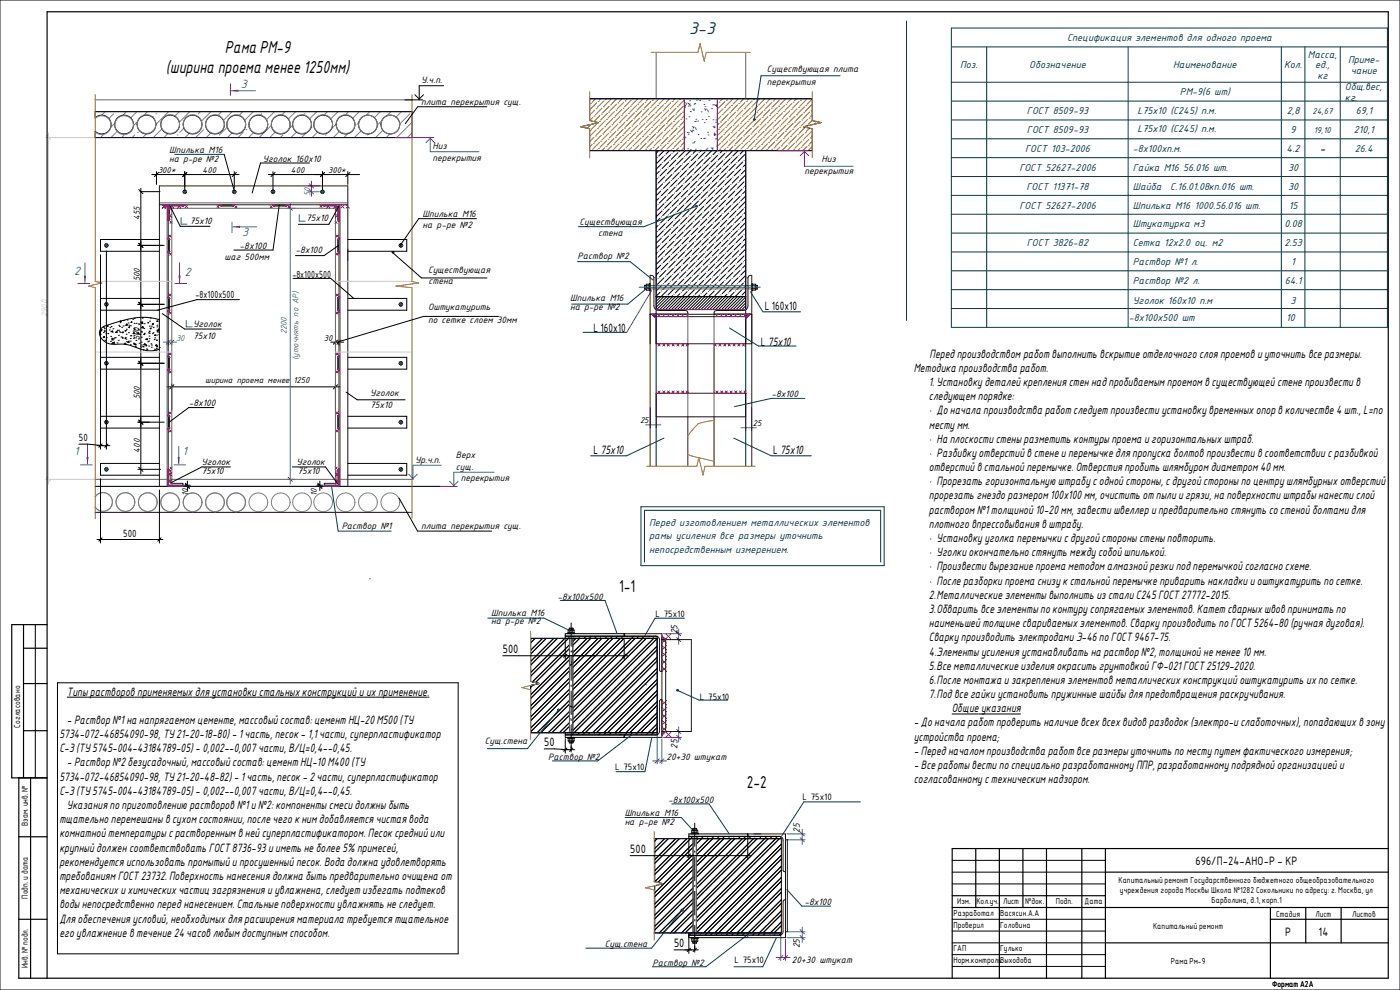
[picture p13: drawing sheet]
<svg xmlns="http://www.w3.org/2000/svg" width="594mm" height="420mm" viewBox="0 0 594 420" stroke-linecap="round" stroke-linejoin="round" font-family="sans-serif">
<defs><g id="words">
<text font-size="7.8" fill="#00394c" x="292.4" y="14.5">3-3</text>
<g font-size="7.1">
<text x="95.4" y="22.4">Рама РМ-9</text>
<text x="70.4" y="31">(ширина проема менее 1250мм)</text>
<text x="262.7" y="251.1">1-1</text>
<text x="316.9" y="334.6">2-2</text>
</g>
<g font-size="5.5" fill="#3f00ff">
<text x="102.1" y="37.5">3</text>
<text x="102.8" y="100.1">3</text>
<text x="31.5" y="116.8">2</text>
<text x="78.5" y="117">2</text>
<text x="31.5" y="193.1">1</text>
<text x="77.4" y="193.1">1</text>
</g>
<g font-size="4.9">
<text x="324.6" y="131.6">L 160x10</text>
<text x="251.9" y="140.9">L 160x10</text>
<text x="322.9" y="146.8">L 75х10</text>
<text x="394.4" y="151.7">Передпроизводством работ выполнить вскрытие отделочного слояпроемов иуточнить все размеры.</text>
<text x="387.7" y="157.8">Методика производства работ.</text>
<text x="394.1" y="163.8">1. Установкудеталейкрепления стеннадпробиваемымпроемомв существующей стене произвести в</text>
<text x="394.1" y="169.8">следующемпорядке:</text>
<text x="394.1" y="175.8">· До начала производства работ следует произвести установкувременныхопор в количестве 4 шт., L=по</text>
<text x="394.1" y="181.8">местумм.</text>
<text x="394.1" y="187.9">· На плоскостистеныразметить контурыпроема игоризонтальных штраб.</text>
<text x="251.9" y="192.7">L 75х10</text>
<text x="328.1" y="192.7">L 75х10</text>
<text x="394.1" y="193.9">· Разбивкуотверстий в стене иперемычке дляпропуска болтов произвести в соответствии сразбивкой</text>
<text x="394.1" y="199.9">отверстий в стальнойперемычке. Отверстияпробить шлямбуромдиаметром40мм.</text>
<text x="394.1" y="205.9">· Прорезать горизонтальную штрабусоднойстороны, сдругойстороныпо центрушлямбурных отверстий</text>
<text x="394.1" y="211.9">прорезать гнездо размером100х100мм, очистить от пылиигрязи, на поверхности штрабынанестислой</text>
<text x="394.1" y="218">раствором№1толщиной 10-20мм, завестишвеллер ипредварительно стянуть со стенойболтамидля</text>
<text x="394.1" y="224">плотного впрессовывания в штрабу.</text>
<text x="394.1" y="230">· Установкууголка перемычкисдругойстороныстеныповторить.</text>
<text x="394.1" y="236">· Уголкиокончательно стянуть междусобойшпилькой.</text>
<text x="394.1" y="242">· Произвестивырезание проема методомалмазнойрезкиподперемычкой согласно схеме.</text>
<text x="394.1" y="248.1">· После разборкипроема снизукстальнойперемычке приварить накладкииоштукатурить по сетке.</text>
<text x="394.1" y="254.1">2.Металлические элементывыполнить из сталиС245ГОСТ27772-2015.</text>
<text x="394.1" y="260.1">3.Обварить все элементыпо контуру сопрягаемыхэлементов. Катет сварныхшвов принимать по</text>
<text x="394.1" y="266.1">наименьшей толщине свариваемыхэлементов. Сваркупроизводить по ГОСТ5264-80 (ручнаядуговая).</text>
<text x="394.1" y="272.1">Сваркупроизводить электродами Э-46 по ГОСТ9467-75.</text>
<text x="213.3" y="276.9">500</text>
<text x="394.1" y="278.2">4.Элементыусиления устанавливать на раствор №2, толщиной не менее 10мм.</text>
<text x="394.1" y="284.2">5.Все металлические изделия окрасить грунтовкой ГФ-021ГОСТ25129-2020.</text>
<text x="394.1" y="290.2">6.После монтажа изакрепления элементов металлических конструкций оштукатурить ихпо сетке.</text>
<text x="28.4" y="295.1">Типырастворов применяемыхдляустановкистальныхконструкций иихприменение.</text>
<text x="394.1" y="296.2">7.Подвсе гайкиустановить пружинные шайбыдляпредотвращения раскручивания.</text>
<text x="403.9" y="302.2">Общие указания</text>
<text x="28.4" y="307.2">- Раствор №1на напрягаемомцементе, массовыйсостав: цемент НЦ-20М500 (ТУ</text>
<text x="387.7" y="308.3">- До начала работ проверить наличие всехвсехвидов разводок (электро-ислаботочных), попадающих в зону</text>
<text x="25.2" y="313.2">5734-072-46854090-98, ТУ21-20-18-80) - 1часть, песок- 1,1части, суперпластификатор</text>
<text x="230.9" y="316.5">50</text>
<text x="387.7" y="314.3">устройства проема;</text>
<text x="25.2" y="319.2">С-3 (ТУ5745-004-43184789-05) - 0,002--0,007части, В/Ц=0,4--0,45.</text>
<text x="387.7" y="320.3">- Передначаломпроизводства работ все размерыуточнить по меступутемфактического измерения;</text>
<text x="28.4" y="325.2">- Раствор №2безусадочный, массовыйсостав: цемент НЦ-10М400 (ТУ</text>
<text x="387.7" y="326.3">- Все работывестипо специально разработанному ППР, разработанному подрядной организациейи</text>
<text x="25.2" y="331.2">5734-072-46854090-98, ТУ21-20-48-82) - 1часть, песок- 2части, суперпластификатор</text>
<text x="387.7" y="332.3">согласованномустехническим надзором.</text>
<text x="25.2" y="337.3">С-3 (ТУ5745-004-43184789-05) - 0,002--0,007части, В/Ц=0,4--0,45.</text>
<text x="28.4" y="343.3">Указанияпо приготовлению растворов №1и№2:компоненты смесидолжныбыть</text>
<text x="25.2" y="349.3">тщательно перемешаныв сухомсостоянии, после чего книмдобавляется чистаявода</text>
<text x="25.2" y="355.3">комнатнойтемпературысраствореннымв нейсуперпластификатором. Песоксреднийили</text>
<text x="25.2" y="361.3">крупныйдолженсоответствовать ГОСТ8736-93ииметь не более 5%примесей,</text>
<text x="267.4" y="361.8">500</text>
<text x="25.2" y="367.4">рекомендуется использовать промытыйипросушенный песок. Вода должна удовлетворять</text>
<text x="507.3" y="367">696/П-24-АНО-Р - КР</text>
<text x="25.2" y="373.4">требованиям ГОСТ23732. Поверхность нанесениядолжна быть предварительно очищена от</text>
<text x="25.2" y="379.4">механических ихимических частиц загрязнения иувлажнена, следует избегать подтеков</text>
<text x="25.2" y="385.4">водынепосредственно переднанесением. Стальные поверхности увлажнять не следует.</text>
<text x="25.2" y="391.4">Дляобеспечения условий, необходимых длярасширения материала требуется тщательное</text>
<text x="25.2" y="397.5">его увлажнение в течение 24 часов любымдоступнымспособом.</text>
<text x="286" y="401.7">50</text>
<text x="545.3" y="397">Р</text>
<text x="559.5" y="397">14</text>
</g>
<g font-size="4.6" fill="#00394c">
<text x="452.8" y="17.5">Спецификация элементов для одного проема</text>
<text x="407.4" y="29">Поз.</text>
<text x="436.8" y="29">Обозначение</text>
<text x="497.8" y="29">Наименование</text>
<text x="544.9" y="29">Кол.</text>
<text x="555" y="24.5">Масса,</text>
<text x="558.1" y="29">ед.,</text>
<text x="572" y="26.8">Приме-</text>
<text x="559.1" y="33.5">кг</text>
<text x="573.2" y="31.3">чание</text>
<text x="500.7" y="40.5">РМ-9(6 шт)</text>
<text x="570.7" y="38.3">Общ.вес,</text>
<text x="570.7" y="42.8">кг.</text>
<text x="435.8" y="48.5">ГОСТ 8509-93</text>
<text x="482.7" y="48.5">L75х10 (С245) п.м.</text>
<text x="546" y="48.5">2,8</text>
<text x="575.3" y="48.5">69,1</text>
<text x="435.8" y="56.5">ГОСТ 8509-93</text>
<text x="482.7" y="55.8">L75х10 (С245) п.м.</text>
<text x="547.6" y="56.5">9</text>
<text x="574.5" y="56.5">210,1</text>
<text x="435" y="64.5">ГОСТ 103-2006</text>
<text x="480.7" y="64.5">-8х100хп.м.</text>
<text x="545.9" y="64.5">4.2</text>
<text x="560.1" y="64.5">-</text>
<text x="574.9" y="64.5">26.4</text>
<text x="432.6" y="72.5">ГОСТ 52627-2006</text>
<text x="480.7" y="72.5">Гайка М16 56.016 шт.</text>
<text x="546.6" y="72.5">30</text>
<text x="435.6" y="80.5">ГОСТ 11371-78</text>
<text x="480.7" y="80.5">Шайба</text>
<text x="496.6" y="80.5">С.16.01.08кп.016 шт.</text>
<text x="546.6" y="80.5">30</text>
<text x="432.6" y="88.5">ГОСТ 52627-2006</text>
<text x="480.7" y="88.5">Шпилька М16 1000.56.016 шт.</text>
<text x="546.9" y="88.5">15</text>
<text x="480.7" y="96.5">Штукатурка м3</text>
<text x="545" y="96.5">0.08</text>
<text x="435.8" y="104.5">ГОСТ 3826-82</text>
<text x="480.7" y="104.5">Сетка 12х2.0 оц. м2</text>
<text x="545" y="104.5">2.53</text>
<text x="480.7" y="112.5">Раствор №1 л.</text>
<text x="547.9" y="112.5">1</text>
<text x="480.7" y="120.5">Раствор №2 л.</text>
<text x="545.2" y="120.5">64.1</text>
<text x="480.7" y="128.8">Уголок 160х10 п.м</text>
<text x="547.6" y="128.8">3</text>
<text x="479" y="136.1">-8х100х500 шт</text>
<text x="545.8" y="136.3">10</text>
<text x="275.5" y="223.2">Перед изготовлением металлических элементов</text>
<text x="275.5" y="228.9">рамы усиления все размеры уточнить</text>
<text x="275.5" y="234.5">непосредственным измерением.</text>
</g>
<g font-size="4.2">
<text x="178.8" y="35.4">У.ч.п.</text>
<text x="325.3" y="30.7">Существующая плита</text>
<text x="325.3" y="35.9">перекрытия</text>
<text x="178.8" y="44.6">плита перекрытия сущ.</text>
<text x="71.8" y="65">Шпилька М16</text>
<text x="183.5" y="63.4">Низ</text>
<text x="71.8" y="68.7">на р-ре №2</text>
<text x="111.5" y="68.7">Уголок 160х10</text>
<text x="183.5" y="68.3">перекрытия</text>
<text x="348.7" y="68.8">Низ</text>
<text x="341.4" y="74">перекрытия</text>
<text x="80.6" y="95.2">75х10</text>
<text x="129.9" y="93.7">75х10</text>
<text x="179.3" y="92.2">Шпилька М16</text>
<text x="245.9" y="95.5">Существующая</text>
<text x="179.3" y="96.7">на р-ре №2</text>
<text x="253.8" y="100.2">стена</text>
<text x="101.7" y="105.5">-8х100</text>
<text x="125.4" y="107.2">-8х100</text>
<text x="95.3" y="110.1">шаг 500мм</text>
<text x="245" y="109.9">Раствор №2</text>
<text x="124" y="118.1">-8х100х500</text>
<text x="181.6" y="115.7">Существующая</text>
<text x="181.8" y="120.4">стена</text>
<text x="83" y="126.5">-8х100х500</text>
<text x="181.6" y="131.7">Оштукатурить</text>
<text x="242" y="127.9">Шпилька М16</text>
<text x="242" y="131.6">на р-ре №2</text>
<text x="181.6" y="137">по сетке слоем 30мм</text>
<text x="82" y="138.7">Уголок</text>
<text x="82" y="143.9">75х10</text>
<text x="157" y="168">Уголок</text>
<text x="80.1" y="172.4">-8х100</text>
<text x="157" y="173.2">75x10</text>
<text x="327.4" y="168.6">-8х100</text>
<text x="33.5" y="187.3">50</text>
<text x="85.5" y="197.5">Уголок</text>
<text x="125.8" y="197.4">Уголок</text>
<text x="176.1" y="196.5">Ур.ч.п.</text>
<text x="193.5" y="194.2">Верх</text>
<text x="85.5" y="201.3">75х10</text>
<text x="126.3" y="201.3">75х10</text>
<text x="193.5" y="199.5">сущ.</text>
<text x="195.5" y="204.2">перекрытия</text>
<text x="52.3" y="227.7">500</text>
<text x="145" y="224.3">Раствор №1</text>
<text x="178.8" y="224.3">плита перекрытия сущ.</text>
<text x="236.6" y="254.5">-8х100х500</text>
<text x="208.4" y="261.2">Шпилька М16</text>
<text x="278.1" y="261.6">L 75x10</text>
<text x="208.4" y="264.9">на р-ре №2</text>
<text x="287.4" y="269.2" transform="rotate(-90 287.4 269.2)">25</text>
<text x="297" y="296.8">L 75x10</text>
<text x="205.7" y="315.9">Сущ.стена</text>
<text x="287.4" y="317.7" transform="rotate(-90 287.4 317.7)">25</text>
<text x="232.6" y="322.3">Раствор №2</text>
<text x="282.8" y="322.6">20+30 штукат</text>
<text x="261" y="326.5">L 75x10</text>
<text x="283.5" y="340.6">-8х100х500</text>
<text x="340.5" y="339.3">L 75x10</text>
<text x="265.1" y="346.2">Шпилька М16</text>
<text x="265.1" y="349.9">на р-ре №2</text>
<text x="339.4" y="353.2" transform="rotate(-90 339.4 353.2)">25</text>
<text x="341.4" y="383.9">-8x100</text>
<text x="256.7" y="401.8">Сущ.стена</text>
<text x="339.4" y="402.4" transform="rotate(-90 339.4 402.4)">25</text>
<text x="276.9" y="409.7">Раствор №2</text>
<text x="311.6" y="408.5">L 75x10</text>
<text x="336" y="408.5">20+30 штукат</text>
</g>
<g font-size="3.9" fill="#00394c">
<text x="556.9" y="48.3">24,67</text>
<text x="557.5" y="56.3">19,10</text>
</g>
<g font-size="3.9">
<text x="67.1" y="73.6">300*</text>
<text x="86" y="73.6">400</text>
<text x="123.4" y="73.6">400</text>
<text x="139.2" y="73.6">300*</text>
<text x="59.3" y="93.4" transform="rotate(-90 59.3 93.4)">455</text>
<text x="59.3" y="119.4" transform="rotate(-90 59.3 119.4)">500</text>
<text x="59.3" y="144.4" transform="rotate(-90 59.3 144.4)">500</text>
<text x="137.4" y="144.7">30</text>
<text x="87.1" y="162.5">ширина проема менее</text>
<text x="124.6" y="162.5">1250</text>
<text x="59.3" y="169.4" transform="rotate(-90 59.3 169.4)">500</text>
<text x="271.6" y="179.6">25</text>
<text x="319.4" y="181">25</text>
<text x="59.3" y="192.1" transform="rotate(-90 59.3 192.1)">400</text>
<text x="79.9" y="210.3" transform="rotate(-90 79.9 210.3)">10</text>
<text x="134.4" y="210.3" transform="rotate(-90 134.4 210.3)">10</text>
</g>
<g font-size="3.9" fill="#3f00ff">
<text x="131.7" y="83.2" transform="rotate(-90 131.7 83.2)">50</text>
<text x="121.8" y="141.9" transform="rotate(-90 121.8 141.9)">2200</text>
<text x="74.7" y="144.8">30</text>
<text x="126.7" y="152.8" transform="rotate(-90 126.7 152.8)">(уточнять по АР)</text>
</g>
<text font-size="3.9" fill="#ccc" x="20.1" y="134.6" transform="rotate(-90 20.1 134.6)">2900</text>
<g font-size="3.5">
<text x="8.6" y="308.7" transform="rotate(-90 8.6 308.7)">Согласовано</text>
<text x="11.8" y="350.5" transform="rotate(-90 11.8 350.5)">Взам. инв. №</text>
<text x="474.6" y="374.7">Капитальный ремонт Государственного бюджетного общеобразовательного</text>
<text x="11.8" y="381.3" transform="rotate(-90 11.8 381.3)">Подп. и дата</text>
<text x="406.2" y="383.7">Изм.</text>
<text x="414.3" y="383.7">Кол.уч.</text>
<text x="425.6" y="383.7">Лист</text>
<text x="434.9" y="383.5">№док.</text>
<text x="448" y="383.7">Подп.</text>
<text x="460.2" y="383.7">Дата</text>
<text x="475.2" y="378.9">учреждения города Москвы Школа №1282 Сокольники по адресу: г. Москва, ул</text>
<text x="514.1" y="383.1">Барболина, д.1, корп.1</text>
<text x="404.6" y="388.7">Разработал</text>
<text x="424.4" y="388.7">Васясин.А.А</text>
<text x="541.5" y="389.1">Стадия</text>
<text x="558.2" y="389.1">Лист</text>
<text x="573.8" y="389.1">Листов</text>
<text x="404.6" y="393.7">Проверил</text>
<text x="424.4" y="393.7">Головина</text>
<text x="489.3" y="394.1">Капитальный ремонт</text>
<text x="404.6" y="403.7">ГАП</text>
<text x="424.4" y="403.7">Гулько</text>
<text x="11.8" y="410.8" transform="rotate(-90 11.8 410.8)">Инв. № подл.</text>
<text x="404.6" y="408.7">Норм.контрольВыходова</text>
<text x="496.8" y="409">Рама Рм-9</text>
<text x="539.8" y="418.7">Формат А2А</text>
</g>
</g></defs>
<g fill="#ff007f">
<path d="M71.4 199l.7 .6h-.7z"/>
<path d="M143.2 199.6l.6-.6v.6z"/>
<path d="M71.4 100.9l.7 .7h-.7z"/>
<path d="M71.4 106.6h.7l-.7 .7z"/>
<path d="M71.4 125.9l.7 .7h-.7z"/>
<path d="M71.4 131.6h.7l-.7 .7z"/>
<path d="M71.4 151l.7 .6h-.7z"/>
<path d="M71.4 156.6h.7l-.7 .7z"/>
<path d="M71.4 176l.7 .6h-.7z"/>
<path d="M71.4 181.6h.7l-.7 .7z"/>
<path d="M143.2 101.6l.6-.7v.7z"/>
<path d="M143.2 106.6h.6v.7z"/>
<path d="M143.2 126.6l.6-.7v.7z"/>
<path d="M143.2 131.6h.6v.7z"/>
<path d="M143.2 151.6l.6-.6v.6z"/>
<path d="M143.2 156.6h.6v.7z"/>
<path d="M143.2 176.6l.6-.6v.6z"/>
<path d="M143.2 181.6h.6v.7z"/>
<path d="M71.4 93.1h.7l-.7 .7z"/>
<path d="M77.6 86.9h.7l-.7 .7z"/>
<path d="M143.2 93.1h.6v.7z"/>
<path d="M136.9 86.9h.7v.7z"/>
<path d="M93.2 86.9h.7v.7z"/>
<path d="M98.9 86.9h.7l-.7 .7z"/>
<path d="M121.3 86.9h.7l-.7 .7z"/>
<path d="M115.7 86.9h.6v.7z"/>
</g>
<path d="M43 139.3l1.2-.9 3.1-1a32.5 32.5 0 0 1 20.3-1.8v12.6a13 13 0 0 1-10.4-.9 20 20 0 0 0-9.9-1.3 5.2 5.2 0 0 1-5-5.7z" fill="#fff"/>
<g fill="#3f00ff">
<path d="M35.5 116.9h1.1l-.5 3.1z"/>
<path d="M75.7 116.9h1l-.5 3.1z"/>
<path d="M36.6 193.9h1l-.5 3z"/>
<path d="M75.3 193.9h1l-.5 3z"/>
<path d="M98.1 38.5l3-.5v1z"/>
<path d="M98.8 96.3l3-.5v1z"/>
</g>
<g fill="#ff007f">
<path d="M280.9 269.8l1.6 1.6h-1.6z"/>
<path d="M280.9 310.4h1.6l-1.6 1.5z"/>
</g>
<g fill="#fff">
<path d="M290.4 41.9h14v22h-14z"/>
<path d="M278.4 125.9h38v5.5h-38z"/>
<path d="M241.7 299.4v11.5h1.4v-10.8zM241.7 270.9v11.5l1.4-.7v-10.8z"/>
<path d="M243.1 270.9v40h35.8v-40zM225.2 270.9v18.2l3.7 .9-3.7 .9v20h16.5v-40z"/>
<path d="M295.5 355.8v40.1h36.1v-40.1zM277.8 355.8v18.3l3.8 .9-3.8 .9v20h16.3v-40.1z"/>
<path d="M304.4 41.9v22h40.3v-9.2l-3.8-.9 7.5-1.8-3.7-.8v-9.3zM250.2 41.9v9.3l3.8 .8-7.5 1.8 3.7 .9v9.2h40.2v-22z"/>
</g>
<g fill="#3f00ff">
<path d="M276.6 133.4h1.8v1.8z"/>
<path d="M316.5 133.4h1.8l-1.8 1.8z"/>
</g>
<g fill="none" stroke="#3f00ff" stroke-width=".42">
<path d="M97.8 35.5v5M98.1 38.5h10.3M167.8 58.4h16.3M182.6 58.4v6h20.6M290.4 57.9l.4 .3M290.4 41.9v22M290.5 43.1l-.1 .1M290.9 44.5l-.2 1.2M291 43.5l.4 .9M291.1 50.4h.1M291.1 58.5h-.7M291.6 56.2h.1"/>
<path d="M291.9 43.7l1 1M292 57h.1M292.1 56.3h.1M292.4 49.6h.1M292.5 44.1h.1M292.6 42.8h.1M293 47.3h.1M293.2 44.9l-1.2 .1M293.7 53.7l.8 .3M293.8 55.2l-.1 .8-.7-.6M294 55.3h.1M294.5 44.2h.1"/>
<path d="M294.6 53.8l-.5 .6M294.6 46.1l-.1 .8-.7-.7M294.8 44h.1M295.1 54.1l.4 .9M295.3 50.6h.1M295.6 51.5l-.8 .1M296.1 51.4h.1M296.2 57.1h.1M296.4 42.4l-.8 .1M296.9 42.7h.1M297.4 58.8h.1M297.5 47.5h.1"/>
<path d="M298 50.6h.1M298.6 58.8h.1M298.7 44.3h.1M298.8 46.2l.8 .2M298.8 52h.1M299 58.7h.1M299.1 45.2h.1M299.5 50.7h.1M299.7 46.2l-.4 .7M300.2 46.6l.4 .9M300.3 56.1h.1M300.4 57.3h.1"/>
<path d="M300.6 49.3h.1M300.8 42.6h.1M301.9 46h.1M302.4 44.5h.1M302.6 50.8h.1M302.9 56.8l.8 .3M303 44.5h.1M303 54h.1M303.3 56.4l-.2 1.1M303.3 53.5v.7l-.8-.6M303.7 51.9h.1M303.8 50.9h.1"/>
<path d="M303.8 56.9l-.4 .6M304.1 44.3v.8l-.8-.6M304.2 55.5l.2 .2M304.3 58.8l-.8 .2M304.3 57.2l.1 .3M304.4 49.8l-.1 .1M304.4 56.9h.1M304.4 41.9v22M130.9 78.9h4.6M131.3 78l1.7 1.8M132.1 76.9v6.5M180.7 60.6l1.9-1.9 1.8 1.9"/>
<path d="M291.8 63.1h.1M292.9 63.6h.1M292.9 63.5h.1M294.6 60.1h.1M294.8 60.6l-.8 .1M295.1 63.3h.1M297.2 63.7h.1M299.6 63.5h.1M300 62.9h.1M301.4 63.9h.1M302.5 62.6v.7l-.8-.6M304 62h.1"/>
<path d="M330 63.9h12.9M339.5 66.1l1.9-1.8 1.8 1.8M341.4 63.9v6.7h20.6M76.8 92.3v2.8h2.6M98.4 94.3v4.4M98.8 96.3h10.1M121.9 88.4h3.3M122.3 87.5l1.7 1.8M123.2 86.4v119M127 91.1v2.8h2.5M130.9 81.4h4.6M131.3 80.5l1.7 1.7"/>
<path d="M36.1 111.5v8.5M76.2 111.5v8.5M147.6 105.5v5.1M277.5 117.9h.9M316.4 117.9h1M33 120.3h5.1M74.2 120.3h5M79 135.9v2.8h2.6M276.5 123.3l-10.6 17.7M276.6 133.4h1.8v1.8zM278.4 131.4h38.1M316.5 133.4h1.8l-1.8 1.8z"/>
<path d="M69.4 145.2h5.5M71.4 144.6v1.8M72.3 144.3l-1.8 1.8M72.9 144.6v1.8M73.8 144.3l-1.8 1.8M275.9 173v8.5M278.4 177.5v4M316.4 177.5v5.3M318.9 173v9.8M34.1 197.3h5M37.1 188.5v8.4M73.8 197.3h5"/>
<path d="M75.8 189.4v7.5M187.2 197.4h-12v6M273.9 180.3h6.5M314.4 181.5h6.5M71.4 205.9h6.2v.5h-6.2zM121.9 203.4h3.3M122.3 202.5l1.7 1.8M137.6 205.9h6.2v.5h-6.2zM173.4 201.2l1.8 1.8 1.8-1.8M186.9 206.4h7.2M190.7 204.2l1.9 1.8 1.8-1.8M209.6 200.4h-17v6"/>
<path d="M242.7 274.4h.1M242.7 276.2h.1M242.9 271.4h.1M243.1 276.5l-.3-.1 .3 .5M281.5 271.4h7.7M281.5 268.9h7.7M287.1 270.5l1.8 1.8M287.1 268l1.8 1.8M288 266.9v6.5M241.7 282.3h.1M241.7 299.9h.1M242.5 280.9h.1"/>
<path d="M241.7 302v.4M241.8 304.9h.1M242.5 309.5h.1M242.5 307.5h.1M242.7 302.8h.1M242.9 300.1h.1M265.4 310.9v1M278.9 311.5v12.6M280.9 313.5v10.6M281.5 310.4h7.7M281.5 312.9h7.7M287.1 309.5l1.8 1.8"/>
<path d="M287.1 312l1.8 1.8M288 308.4v6.5M276.9 322.9h6M279.8 322l-1.8 1.8M281.8 322l-1.8 1.8M317.8 354.8v1M333.9 356.3h7.8M333.9 353.8h7.8M339.5 355.5l1.8 1.7M339.5 353l1.8 1.7M340.4 351.8v6.6M331.3 396.5v11"/>
<path d="M333.3 398.5v9M333.9 395.4h7.8M333.9 397.9h7.8M339.5 394.5l1.8 1.7M339.5 397l1.8 1.7M340.4 393.4v6.5M329.3 406.3h6M332.2 405.4l-1.8 1.8M334.2 405.4l-1.8 1.8"/>
</g>
<g fill="none" stroke="#000" stroke-width=".42">
<path d="M0 0h594.1v420.1h-594.1zM188.3 36.4h-10.4v6M40.4 47.4h134.5v11h-134.5v-2.7a4 4 0 0 0 5.6 0 4 4 0 0 0 0-5.7 4 4 0 0 0-5.6 0zM171.8 42.4h7.6M176.1 40.2l1.8 1.8 1.8-1.8M206.6 45.3h-29.4l-5.2 7.2M250.2 41.9h94.5v9.3l3.7 .8-7.5 1.8 3.8 .9v9.2h-94.5v-9.2l-3.7-.9 7.5-1.8-3.8-.8zM290.4 41.9v22M304.4 41.9v22M59.8 79.9v121.2M64.4 74.1h37M66.4 72.8v5.5"/>
<path d="M67.3 73.2l-1.8 1.8M78.4 72.8v8M79.3 73.2l-1.8 1.8M95.1 65.5l4.3 15.5M99.4 72.8v7.1M100.3 73.2l-1.8 1.8M113.8 74.1h38.8M115.8 72.8v8M116.7 73.2l-1.7 1.8M131.3 69.2h-20.8l-3.5 12.7M136.8 72.8v7.6M137.7 73.2l-1.7 1.8"/>
<path d="M147.6 72.8v5.5M148.5 73.2l-1.8 1.8M278.4 63.9v67.5h38v-67.5M278.7 78.3h.1M279 75.7l-.6 .6M279 66.7v.1M279.2 64.2l-.8 .9M279.5 75.2h.1M279.8 72.7l-1.4 1.3M280.4 72.1h.1M280.6 69.6l-2.2 2.2M281.2 78l-2.8 2.8"/>
<path d="M281.2 69h.1M281.5 66.5l-2.8 2.8M281.8 77.4h.1M281.8 63.9l-2.3 2.3M282 74.9l-2.8 2.8M282.1 65.9h-.1M282.6 74.3h.1M282.9 71.8l-2.8 2.8M283.5 71.2l-.1 .1M283.7 68.7l-2.8 2.8M284 79.7h.1M284.1 63.9l-1.5 1.5"/>
<path d="M284.3 77.2l-2.8 2.8M284.3 68.1v.1M284.6 65.6l-2.8 2.9M284.9 76.6h.1M285.1 74.1l-2.8 2.8M285.2 65.1h-.1M285.7 73.5h.1M286 71l-2.8 2.8M286.3 63.9l-.6 .6M286.5 79.4l-2.8 2.8M286.6 70.4h-.1M286.8 67.9l-2.8 2.8"/>
<path d="M287.1 78.8h.1M287.4 76.3l-2.8 2.8M287.4 67.3h.1M287.7 64.8l-2.8 2.8M288 75.7h-.1M288.2 73.2l-2.8 2.8M288.2 64.2h.1M288.8 72.6v.1M289.1 70.1l-2.8 2.8M289.6 78.6l-2.8 2.8M289.6 69.6h.1M289.9 67l-2.8 2.9"/>
<path d="M290.2 78h.1M290.5 75.5l-2.8 2.8M290.5 66.5h.1M290.7 64l-2.8 2.8M291.1 74.9h-.1M291.3 72.4l-2.8 2.8M291.9 71.8h.1M292.1 69.3l-2.8 2.8M292.7 77.7l-2.8 2.8M292.7 68.7h.1M293 66.2l-2.8 2.8M293 63.9l-2 2"/>
<path d="M293.3 77.1v.1M293.6 74.6l-2.9 2.8M293.6 65.6h.1M294.1 74v.1M294.4 71.5l-2.8 2.8M295 80l-2.9 2.8M295 71h.1M295.2 68.5l-2.8 2.8M295.3 63.9l-1.2 1.2M295.5 79.4h.1M295.8 76.9l-2.8 2.8M295.8 67.9h.1"/>
<path d="M296.1 65.4l-2.8 2.8M296.4 76.3h.1M296.6 73.8l-2.8 2.8M296.7 64.8h-.1M297.2 73.2h.1M297.5 70.7l-2.8 2.8M297.5 63.9l-.3 .3M298 79.1l-2.8 2.8M298.1 70.1h-.1M298.3 67.6l-2.8 2.8M298.6 78.5v.1M298.9 76l-2.8 2.8"/>
<path d="M298.9 67h.1M299.2 64.5l-2.8 2.8M299.5 75.4l-.1 .1M299.7 72.9l-2.8 2.8M299.8 63.9l-.1 .1M300.3 72.4h.1M300.6 69.9l-2.8 2.8M301.1 78.3l-2.8 2.8M301.2 69.3h-.1M301.4 66.8l-2.8 2.8M301.7 77.7h.1M302 75.2l-2.8 2.8"/>
<path d="M302 66.2h.1M302 63.9l-2.6 2.6M302.6 74.6h-.1M302.8 72.1l-2.8 2.8M303.4 71.5h.1M303.7 69l-2.8 2.8M304 79.9l-.1 .1M304.2 77.4l-2.8 2.8M304.2 68.4v.1M304.3 63.9l-1.8 1.7M304.5 65.9l-2.8 2.8M304.8 76.8v.1"/>
<path d="M305.1 74.3l-2.8 2.9M305.1 65.3v.1M305.6 73.8h.1M305.9 71.3l-2.8 2.8M306.5 79.7l-2.8 2.8M306.5 70.7h.1M306.5 63.9l-.9 .9M306.7 68.2l-2.8 2.8M307 79.1h.1M307.3 76.6l-2.8 2.8M307.3 67.6h.1M307.6 65.1l-2.8 2.8"/>
<path d="M307.9 76h.1M308.1 73.5l-2.8 2.8M308.2 64.5h-.1M308.7 72.9h.1M308.8 63.9l-.1 .1M309 70.4l-2.8 2.8M309.6 78.8l-2.9 2.8M309.6 69.8v.1M309.8 67.3l-2.8 2.8M310.1 78.3h.1M310.4 75.7l-2.8 2.9M310.4 66.7v.1"/>
<path d="M310.7 64.2l-2.8 2.8M311 75.2h.1M311.2 72.7l-2.8 2.8M311.8 72.1h.1M312.1 69.6l-2.8 2.8M312.6 78l-2.8 2.8M312.7 69h-.1M312.9 66.5l-2.8 2.8M313.2 77.4h.1M313.2 63.9l-2.2 2.3M313.5 74.9l-2.8 2.8M313.5 65.9h.1"/>
<path d="M314.1 74.3h-.1M314.3 71.8l-2.8 2.8M314.9 71.2v.1M315.2 68.7l-2.8 2.8M315.5 79.7h-.1M315.5 63.9l-1.5 1.5M315.7 77.2l-2.8 2.8M315.8 68.1l-.1 .1M316 65.6l-2.8 2.9M316.3 76.6h.1M316.4 67.5l-.1 .1M316.4 69.7l-1 1"/>
<path d="M316.4 72l-1.8 1.8M316.4 74.2l-2.6 2.7M316.4 78.7l-.4 .4M58.9 80.4l1.7 1.8M59.4 81.3h8.5M71.4 93.1h.7l-.7 .7zM72 87.1l4.5 8.9h12.6M77.6 86.9h.7l-.7 .7zM93.2 86.9h.7v.7zM98.9 86.9h.7l-.7 .7zM115.7 86.9h.6v.7zM118.5 87l-2.7 19.1h-16.6"/>
<path d="M121.3 86.9h.7l-.7 .7zM136.9 86.9h.7v.7zM143.2 93.1h.6v.7zM143.8 87.5l-4.3 7.7h-12.9M202.2 92.8h-24.5l-7.9 11.3M278.7 87.3l-.3 .2M279 98.2h.1M279.2 95.7l-.8 .8M279.3 86.7h-.1M279.5 84.2l-1.1 1.1M279.8 95.1h.1M280.1 92.6l-1.7 1.6"/>
<path d="M280.1 83.6h.1M280.4 81.1l-2 1.9M280.7 92h-.1M280.9 89.5l-2.5 2.5M280.9 80.5h.1M281.5 97.9l-2.8 2.8M281.5 88.9h.1M281.8 86.4l-2.8 2.8M282.1 97.3l-.1 .1M282.3 94.8l-2.8 2.8M282.3 85.8v.1M282.6 83.3l-2.8 2.8"/>
<path d="M282.9 94.3h.1M283.2 91.7l-2.8 2.9M283.2 82.7v.1M283.4 80.2l-2.8 2.8M283.8 91.2h-.1M284 88.7l-2.8 2.8M284.3 99.6h.1M284.6 97.1l-2.8 2.8M284.6 88.1h.1M284.9 85.6l-2.9 2.8M285.2 96.5h-.1M285.4 94l-2.8 2.8"/>
<path d="M285.4 85h.1M285.7 82.5l-2.8 2.8M286 93.4h.1M286.3 90.9l-2.9 2.8M286.3 81.9h.1M286.8 99.3l-2.8 2.8M286.8 90.3h.1M287.1 87.8l-2.8 2.8M287.4 98.7v.1M287.7 96.2l-2.8 2.8M287.7 87.2v.1M287.9 84.7l-2.8 2.8"/>
<path d="M288.2 95.7h.1M288.5 93.2l-2.8 2.8M288.5 84.1v.1M288.8 81.6l-2.8 2.8M289.1 92.6h.1M289.3 90.1l-2.8 2.8M289.4 81.1h-.1M289.9 98.5l-2.8 2.8M289.9 89.5h.1M290.2 87l-2.8 2.8M290.5 97.9h.1M290.7 95.4l-2.8 2.8"/>
<path d="M290.8 86.4h-.1M291 83.9l-2.8 2.8M291.3 94.8h.1M291.6 92.3l-2.8 2.8M291.6 83.3h.1M291.9 80.8l-2.8 2.8M292.2 91.7h-.1M292.4 89.2l-2.8 2.8M292.5 80.2h-.1M293 97.6l-2.8 2.8M293 88.6v.1M293.3 86.1l-2.8 2.8"/>
<path d="M293.6 97.1h.1M293.8 94.6l-2.8 2.8M293.9 85.5l-.1 .1M294.1 83l-2.8 2.9M294.4 94h.1M294.7 91.5l-2.8 2.8M294.7 82.5h.1M295.2 99.9l-2.8 2.8M295.3 90.9h-.1M295.5 88.4l-2.8 2.8M295.8 99.3h.1M296.1 96.8l-2.8 2.8"/>
<path d="M296.1 87.8h.1M296.4 85.3l-2.8 2.8M296.7 96.2h-.1M296.9 93.7l-2.8 2.8M296.9 84.7h.1M297.2 82.2l-2.8 2.8M297.5 93.1v.1M297.8 90.6l-2.8 2.8M297.8 81.6h.1M298.3 99l-2.8 2.9M298.3 90v.1M298.6 87.5l-2.8 2.8"/>
<path d="M298.9 98.5h.1M299.2 96l-2.8 2.8M299.2 87h.1M299.4 84.4l-2.8 2.9M299.8 95.4h-.1M300 92.9l-2.8 2.8M300 83.9h.1M300.3 81.4l-2.8 2.8M300.6 92.3h.1M300.9 89.8l-2.9 2.8M300.9 80.8h.1M301.4 98.2l-2.8 2.8"/>
<path d="M301.4 89.2h.1M301.7 86.7l-2.8 2.8M302 97.6h.1M302.3 95.1l-2.9 2.8M302.3 86.1h.1M302.5 83.6l-2.8 2.8M302.8 94.5v.1M303.1 92l-2.8 2.8M303.1 83h.1M303.4 80.5l-2.8 2.8M303.7 91.4v.1M303.9 88.9l-2.8 2.8"/>
<path d="M304.2 99.9h.1M304.5 97.4l-2.8 2.8M304.5 88.4h.1M304.8 85.9l-2.8 2.8M305.1 96.8h.1M305.3 94.3l-2.8 2.8M305.4 85.3h-.1M305.6 82.8l-2.8 2.8M305.9 93.7h.1M306.2 91.2l-2.8 2.8M306.2 82.2h.1M306.7 99.6l-2.8 2.8"/>
<path d="M306.8 90.6h-.1M307 88.1l-2.8 2.8M307.3 99h.1M307.6 96.5l-2.8 2.8M307.6 87.5h.1M307.9 85l-2.8 2.8M308.2 95.9l-.1 .1M308.4 93.4l-2.8 2.8M308.5 84.4h-.1M308.7 81.9l-2.8 2.8M309 92.8v.1M309.3 90.3l-2.8 2.9"/>
<path d="M309.3 81.3v.1M309.8 98.8l-2.8 2.8M309.9 89.8h-.1M310.1 87.3l-2.8 2.8M310.4 98.2h.1M310.7 95.7l-2.8 2.8M310.7 86.7h.1M311 84.2l-2.9 2.8M311.3 95.1h-.1M311.5 92.6l-2.8 2.8M311.5 83.6h.1M311.8 81.1l-2.8 2.8"/>
<path d="M312.1 92h.1M312.4 89.5l-2.8 2.8M312.4 80.5h.1M312.9 97.9l-2.8 2.8M312.9 88.9h.1M313.2 86.4l-2.8 2.8M313.5 97.3v.1M313.8 94.8l-2.8 2.8M313.8 85.8v.1M314 83.3l-2.8 2.8M314.3 94.3h.1M314.6 91.7l-2.8 2.9"/>
<path d="M314.6 82.7v.1M314.9 80.2l-2.8 2.8M315.2 91.2h.1M315.4 88.7l-2.8 2.8M315.8 99.6h-.1M316 97.1l-2.8 2.8M316 88.1h.1M316.3 85.6l-2.8 2.8M316.4 80.9l-1.2 1.3M316.4 83.2l-2.1 2.1M316.4 89.9l-.7 .7M316.4 92.2l-1.5 1.5"/>
<path d="M316.4 94.4l-2.4 2.4M316.4 98.9l-.1 .1M42.6 108.1v82.5M45.1 106.5v84.1M58.5 104.1h11.1M58.9 103.2l1.7 1.8M67.6 101.6h-25v5h25M71.4 100.9l.7 .7h-.7zM71.4 106.6h.7l-.7 .7zM124.4 118.1h15.9l9.8 8.5M143.2 106.6h.6v.7zM143.7 104.1l-6.2 4.4h-12.1"/>
<path d="M143.8 100.9v.7h-.6zM147.6 101.6h25v5h-25M166.4 107l12.5 10.9h27.7M278.7 118.7l-.3 .2M278.7 109.7h.1M279 107.2l-.6 .5M279.3 118.1h-.1M279.5 115.6l-1.1 1.1M279.5 106.6h.1M279.8 104.1l-1.4 1.4M280.1 115h.1M280.4 112.5l-2 2"/>
<path d="M280.4 103.5h.1M280.6 101l-2.2 2.2M280.9 111.9v.1M281.2 109.4l-2.8 2.8M281.2 100.4h.1M281.8 117.9l-2.8 2.8M281.8 108.8v.1M282 106.3l-2.8 2.9M282.3 117.3h.1M282.6 114.8l-2.8 2.8M282.6 105.8h.1M282.9 103.3l-2.8 2.8"/>
<path d="M283.2 114.2h.1M283.4 111.7l-2.8 2.8M283.5 102.7h-.1M283.7 100.2l-2.8 2.8M284 111.1h.1M284.3 108.6l-2.8 2.8M284.6 119.5h.1M284.9 117l-2.9 2.8M284.9 108h.1M285.1 105.5l-2.8 2.8M285.4 116.4h.1M285.7 113.9l-2.8 2.8"/>
<path d="M285.7 104.9h.1M286 102.4l-2.8 2.8M286.3 113.3v.1M286.5 110.8l-2.8 2.8M286.6 101.8l-.1 .1M287.1 119.3l-2.8 2.8M287.1 110.2v.1M287.4 107.7l-2.8 2.9M287.7 118.7h.1M287.9 116.2l-2.8 2.8M288 107.2h-.1M288.2 104.7l-2.8 2.8"/>
<path d="M288.5 115.6h.1M288.8 113.1l-2.8 2.8M288.8 104.1h.1M289.1 101.6l-2.8 2.8M289.4 112.5h-.1M289.6 110l-2.8 2.8M289.6 101h.1M290.2 118.4l-2.8 2.8M290.2 109.4h.1M290.5 106.9l-2.8 2.8M290.8 117.8l-.1 .1M291 115.3l-2.8 2.8"/>
<path d="M291.1 106.3h-.1M291.3 103.8l-2.8 2.8M291.6 114.7v.1M291.9 112.2l-2.8 2.8M291.9 103.2v.1M292.1 100.7l-2.8 2.8M292.5 111.7h-.1M292.7 109.2l-2.8 2.8M292.7 100.1v.1M293.3 117.6l-2.8 2.8M293.3 108.6h.1M293.6 106.1l-2.9 2.8"/>
<path d="M293.9 117h-.1M294.1 114.5l-2.8 2.8M294.1 105.5h.1M294.4 103l-2.8 2.8M294.7 113.9h.1M295 111.4l-2.9 2.8M295 102.4h.1M295.5 119.8l-2.8 2.8M295.5 110.8h.1M295.8 108.3l-2.8 2.8M296.1 119.2v.1M296.4 116.7l-2.8 2.8"/>
<path d="M296.4 107.7h.1M296.6 105.2l-2.8 2.8M296.9 116.1v.1M297.2 113.6l-2.8 2.8M297.2 104.6v.1M297.5 102.1l-2.8 2.8M297.8 113.1h.1M298 110.6l-2.8 2.8M298.1 101.5l-.1 .1M298.6 119l-2.8 2.8M298.6 110h.1M298.9 107.5l-2.8 2.8"/>
<path d="M299.2 118.4h.1M299.4 115.9l-2.8 2.8M299.5 106.9h-.1M299.7 104.4l-2.8 2.8M300 115.3h.1M300.3 112.8l-2.8 2.8M300.3 103.8h.1M300.6 101.3l-2.8 2.8M300.9 112.2h.1M301.1 109.7l-2.8 2.8M301.2 100.7h-.1M301.7 118.1l-2.8 2.8"/>
<path d="M301.7 109.1v.1M302 106.6l-2.8 2.8M302.3 117.5v.1M302.5 115l-2.8 2.9M302.6 106l-.1 .1M302.8 103.5l-2.8 2.8M303.1 114.5h.1M303.4 112l-2.8 2.8M303.4 103h.1M303.7 100.4l-2.8 2.9M304 111.4h-.1M304.2 108.9l-2.8 2.8"/>
<path d="M304.5 119.8h.1M304.8 117.3l-2.8 2.8M304.8 108.3h.1M305.1 105.8l-2.8 2.8M305.4 116.7h-.1M305.6 114.2l-2.8 2.8M305.6 105.2h.1M305.9 102.7l-2.8 2.8M306.2 113.6h.1M306.5 111.1l-2.8 2.8M306.5 102.1h.1M307 119.5l-2.8 2.8"/>
<path d="M307 110.5v.1M307.3 108l-2.8 2.8M307.6 119h.1M307.9 116.4l-2.8 2.9M307.9 107.4v.1M308.1 104.9l-2.8 2.8M308.5 115.9h-.1M308.7 113.4l-2.8 2.8M308.7 104.4h.1M309 101.9l-2.8 2.8M309.3 112.8h.1M309.6 110.3l-2.9 2.8"/>
<path d="M309.6 101.3h.1M310.1 118.7l-2.8 2.8M310.1 109.7h.1M310.4 107.2l-2.8 2.8M310.7 118.1h.1M311 115.6l-2.9 2.8M311 106.6h.1M311.2 104.1l-2.8 2.8M311.5 115h.1M311.8 112.5l-2.8 2.8M311.8 103.5h.1M312.1 101l-2.8 2.8"/>
<path d="M312.4 111.9v.1M312.6 109.4l-2.8 2.8M312.7 100.4h-.1M313.2 117.9l-2.8 2.8M313.2 108.8v.1M313.5 106.3l-2.8 2.9M313.8 117.3h.1M314 114.8l-2.8 2.8M314.1 105.8h-.1M314.3 103.3l-2.8 2.8M314.6 114.2h.1M314.9 111.7l-2.8 2.8"/>
<path d="M314.9 102.7h.1M315.2 100.2l-2.8 2.8M315.5 111.1h-.1M315.7 108.6l-2.8 2.8M316 119.5h.1M316.3 117l-2.8 2.8M316.3 108h.1M316.4 101.1l-1 1M316.4 103.4l-1.8 1.8M316.4 105.6l-2.6 2.7M316.4 110.1l-.4 .5M316.4 112.4l-1.2 1.2"/>
<path d="M316.4 114.6l-2.1 2.1M42.6 126.6h25M42.6 131.6h25M43 139.9h.1M43 139.3l1.2-.9 3.9-1.2a31.8 31.8 0 0 1 19.5-1.6v12.6a15.9 15.9 0 0 1-11.8-1.4l-2.3-.7-3.1-.1a6.6 6.6 0 0 1-8.2-4.6l.1-1.1zM43.9 138.9h.1M44.3 139.3h.1M45.5 138.3l.4-.2-.1 .5zM46.7 139h.1M47.1 138.5h.1M47.9 139.5h.1M50.4 138h.1"/>
<path d="M50.7 138.5h.1M51 136.9h.1M51.1 136.2l.3 .2M51.2 136.2l-.1 .3-.3-.2M51.4 136.2v.2M51.6 138.9h.1M52.3 138.3h.1M52.3 136h.1M53.6 139.7h.1M53.7 137.6h.1M53.9 137.5v.6l-.5-.1zM53.9 135.8h.1"/>
<path d="M54.4 137.1h.1M54.6 138.8l.4-.1-.1 .4-.3-.3M54.7 138h.1M55.3 138.3h.1M56 136.8l-.1-.4-.3 .4h.4M56.3 135.5h.1M56.8 139.3h.1M56.8 139.6h.1M56.9 137.2h.1M57 135.1h.1M57 140h.1M57.8 137.2h.1"/>
<path d="M58.5 129.1h11.1M58.6 139.7h.1M58.7 137.5h.1M58.9 128.3l1.7 1.7M59 137.6h.1M59.9 136.8l.5-.2-.2 .4-.3-.2M60.1 138.8h.1M60.2 136.7h.1M60.3 137.2h.1M60.3 134.9h.1M60.4 134.8h.1M60.4 136.8l.1 .4h-.4z"/>
<path d="M60.6 139h.1M60.6 138.5l.1 .6h-.6zM61 139.4h.1M61.1 137.3h.1M61.9 134.7h.1M62.7 136.9h.1M63.4 138.4h.1M63.4 136.3h.1M63.7 139.3l.5-.1-.2 .4-.3-.2M63.7 135h.1M64.3 138.4h.1M64.5 137.5h.1"/>
<path d="M65 137.2l.1 .4h-.4zM65 138.9h.1M66.4 136.3h.1M66.6 138h.1M66.6 138.7h.1M66.7 135.9h.1M66.7 136.4h.1M67.4 139.6l.1 .6-.6-.1 .5-.5M68.8 133.1l9.5 6.5h15.6M71.4 125.9l.7 .7h-.7zM71.4 131.6h.7l-.7 .7zM101.6 127.1h-18l-16.8 4.5"/>
<path d="M143.2 131.6h.6v.7zM143.8 125.9v.7h-.6zM147.6 126.6h25v5h-25M211.5 134.3h-31.7l-36.7 10.9M276.6 133.4h1.8v1.8zM279.2 125.9l-.8 .7M280.1 124l-1.7 1.7M280.4 125.9l-2 2M280.7 123.4l-.1 .1M280.9 120.9l-2.5 2.5M281.5 120.4h.1M281.7 125.9l-3.3 3.2"/>
<path d="M282.9 125.7h.1M282.9 125.9l-4.5 4.5M283.2 123.2l-2.7 2.7M283.8 122.6h-.1M284 120.1l-2.8 2.8M284.2 125.9l-5.5 5.5M285.4 125.9l-5.5 5.5M285.4 125.4l-.4 .5M286 124.8v.1M286.3 122.3l-2.9 2.8M286.7 125.9l-5.5 5.5M286.8 121.8h.1"/>
<path d="M287.9 125.9l-5.5 5.5M288.5 124.6l-1.3 1.3M289.1 124h.1M289.2 125.9l-5.5 5.5M289.3 121.5l-2.8 2.8M289.9 120.9h.1M290.4 125.9l-5.5 5.5M291.6 123.7l-2.1 2.2M291.6 125.9l-5.4 5.5M292.2 123.2h-.1M292.4 120.7l-2.8 2.8M292.9 125.9l-5.5 5.5"/>
<path d="M293 120.1h.1M294.1 125.9l-5.4 5.5M294.4 125.4h.1M294.7 122.9l-2.8 2.8M295.3 122.3h-.1M295.4 125.9l-5.5 5.5M296.6 125.9l-5.4 5.5M296.9 125.1l-.7 .8M297.5 124.6h.1M297.8 122.1l-2.8 2.8M297.9 125.9l-5.5 5.5M298.3 121.5h.1"/>
<path d="M299.1 125.9l-5.4 5.5M300 124.3l-1.6 1.6M300.4 125.9l-5.5 5.5M300.6 123.7h.1M300.9 121.2l-2.9 2.8M301.4 120.6v.1M301.6 125.9l-5.5 5.5M302.9 125.9l-5.5 5.5M303.1 123.5l-2.4 2.4M303.7 122.9h.1M303.9 120.4l-2.8 2.8M304.1 125.9l-5.5 5.5"/>
<path d="M305.3 125.7l-.1 .2M305.4 125.9l-5.5 5.5M305.9 125.1h.1M306.2 122.6l-2.8 2.8M306.6 125.9l-5.5 5.5M306.8 122l-.1 .1M307.9 125.9l-5.5 5.5M308.4 124.9l-1 1M309 124.3h.1M309.1 125.9l-5.5 5.5M309.3 121.8l-2.8 2.8M309.9 121.2h-.1"/>
<path d="M310.4 125.9l-5.5 5.5M311.5 124l-1.8 1.9M311.6 125.9l-5.5 5.5M312.1 123.4v.1M312.4 120.9l-2.8 2.8M312.9 125.9l-5.5 5.5M312.9 120.4h.1M314.1 125.9l-5.5 5.5M314.3 125.7h.1M314.6 123.2l-2.7 2.7M315.2 122.6h.1M315.3 125.9l-5.4 5.5"/>
<path d="M315.4 120.1l-2.8 2.8M316.4 123.6l-1.5 1.5M316.4 126l-5.3 5.4M316.4 127.3l-4 4.1M316.4 128.5l-2.8 2.9M316.4 129.8l-1.5 1.6M316.4 131l-.3 .4M316.4 121.4l-.7 .7M316.4 125.8l-38 .1M316.5 133.4h1.8l-1.8 1.8zM42.6 141.9h.1M42.6 151.6h25"/>
<path d="M42.6 156.6h25M43.1 140l.1 .4h-.4zM43.8 143.2h.1M43.8 141h.1M44.2 140.2h.1M44.2 143.2l-.3-.3 .5-.1-.2 .4M44.3 140.7h.1M44.5 144.4h.1M45 141.5h.1M45.1 143.2h.1M45.7 141.6h.1M46.3 140h.1"/>
<path d="M46.9 144.9h.1M47 142.7h.1M47 140.6h.1M47.2 145.8h.1M47.3 143.5h.1M47.6 140.4l.1 .4h-.4zM47.7 140.9h.1M47.7 145.5l.4-.2-.1 .4-.3-.2M47.9 143.7l.1 .6-.6-.1zM48.2 143.8h.1M48.5 143.4h.1M48.5 145.2l.1 .4-.4-.1 .3-.3"/>
<path d="M48.9 143.3h.1M49 141h.1M49.4 140.9h.1M49.7 145.5h.1M49.7 140.7l-.5 .2 .4 .2 .1-.4M49.7 140.2h.1M50.2 144.4h.1M50.3 142.3h.1M50.3 140.2h.1M50.6 140.8h.1M51.1 141h.1M51.3 143h.1"/>
<path d="M51.9 143.5h.1M51.9 143.1h.1M52.2 140.8l.1 .4h-.4zM53 140.5h.1M53.1 145.6l.1 .4-.4-.1 .3-.3M53.1 140.3h.1M53.4 146.1h.1M53.4 143.9h.1M53.5 143.3l-.5 .1 .3 .3 .2-.4M53.5 141.8h.1M53.7 145h.1M54.5 141.2h.1"/>
<path d="M54.7 144.7l.1 .6-.6-.1zM55.3 144.8h.1M55.3 143.7h.1M55.3 146.3h.1M55.3 142.5h.1M55.6 142.5h.1M56.5 140.4h.1M56.6 145.6h.1M56.7 143.5h.1M56.7 141.4h.1M56.8 141.2v.4h-.3zM56.8 146l.5-.2-.2 .4z"/>
<path d="M56.9 142.3h.1M57.4 147.1h.1M57.6 146l.1 .4-.4-.1zM57.7 144.4h.1M57.9 141.3h.1M58.4 141.4l.4-.2-.1 .4zM58.5 154.1h11.1M58.6 143.8h.1M58.9 153.3l1.7 1.7M59 145.7h.1M59.3 141.9h.1M59.8 147.3h.1"/>
<path d="M59.9 145.2h.1M59.9 140.6h.1M60 143.1h.1M60 146.4h.1M60 140.9h.1M60.5 147.1h.1M60.8 147.2h.1M60.8 148.5h.2M61.2 141.4h.1M61.4 142l-.1-.4-.3 .4h.4M61.5 145.8v.6l-.5-.1zM61.6 146.2h.1"/>
<path d="M61.7 143.9h.1M62 144h.1M62.1 148.1h.1M62.2 143.9l.4-.1-.1 .4zM62.2 146.4l.1 .4-.4-.1zM62.3 148.4h.1M62.7 145h.1M63 141.2h.1M63.1 146.8h.1M63.1 144.7h.1M63.2 142.6h.1M63.3 143.7h.1"/>
<path d="M63.3 140.5h.1M63.3 140.7h.1M63.3 141.4h.1M64 145.9h.1M64.2 147.3h.1M64.2 146.4h.1M64.6 141.6h.1M64.9 141.2h.1M65.4 144.1h.1M65.5 148.2h.1M65.7 143.4h.1M65.9 142v.4h-.3z"/>
<path d="M66.2 148.5h.1M66.3 146.4h.1M66.3 147.9h.1M66.3 144.3h.1M66.4 146.3l-.4 .2 .3 .2 .1-.4M66.4 144.4h.1M66.4 142.2h.1M66.5 140.1h.1M66.7 140.6h.1M66.7 140.9h.1M66.8 146.8v.4l-.4-.1zM67.3 140.9h.1"/>
<path d="M67.6 147.5h.1M67.6 141.8v.2M71.4 151l.7 .6h-.7zM71.4 156.6h.7l-.7 .7zM140.3 145.2h5.5M142.3 144.6v1.8M143.2 156.6h.6v.7zM143.2 144.3l-1.7 1.8M143.8 144.6v1.8M143.8 151v.6h-.6zM144.7 144.3l-1.7 1.8M147.6 151.6h25v5h-25"/>
<path d="M42.6 176.6h25M58.5 179.1h11.1M58.9 178.3l1.7 1.7M70.9 164.1h73.4M71.4 176l.7 .6h-.7zM72.9 162.9v11.2M73.8 163.3l-1.8 1.7M90.7 172.9h-10.6l-8.4 6.2M142.3 162.9v11.2M143.2 176.6l.6-.6v.6zM143.2 163.3l-1.7 1.7M146.9 166.4l4.7 3.2h20.3"/>
<path d="M147.6 176.6h25v5h-25M33.5 188.5h3.8l6.6 .6M41.1 189.1h5.5M42.6 181.6h25M43.3 188.4l-1.4 1.4M45.9 188.4l-1.5 1.4M58.5 199.1h9.7M58.9 198.3l1.7 1.7M67.6 196.6h-25v5h25M71.4 199l.7 .6h-.7zM71.4 181.6h.7l-.7 .7zM97.8 198.1h-12.1l-13.3 6.8"/>
<path d="M124.1 198.1h14l5.2 7.2M143.2 199.6l.6-.6v.6zM143.2 181.6h.6v.7zM147.6 196.6h25v5h-25M42.6 203.1v27.3M67.6 207.9v22.5M78.3 205.9h2.5M78.3 206.4h2.5M78.6 205l1.8 1.8M78.6 205.5l1.8 1.8M79.5 204.1v4.1M134.5 205.9h2.5"/>
<path d="M134.5 206.4h2.5M134.8 205l1.8 1.8M134.8 205.5l1.8 1.8M135.7 204.1v4.1M169.3 211.3l7.9 14.1h31.4M41.1 228.9h28M43.3 228.2l-1.4 1.4M68.4 228.2l-1.5 1.4M15 265v65.1M213.3 278.2h53.1M225.5 270.9l-.3 .3M227.1 270.9l-1.9 1.9"/>
<path d="M230.2 270.9l-5 5.1M231.8 270.9l-6.6 6.6M234.9 270.9l-9.7 9.8M236.5 270.9l-11.3 11.3M239.7 270.9l-14.5 14.5M239.9 270.9v-.9h39v41.8h-39v-.9M239.9 268.9h25v1h-25zM239.9 271.4v8.3M240.6 277.5l-1.4 1.5M241.2 270.9l-16 16.1M241.7 273.6l-15.8 15.7M241.7 278.3l-16.5 16.5"/>
<path d="M241.7 275.2l-14.5 14.4M241.7 279.9l-16.5 16.5M241.7 270.9v40M241.9 270l-.9 .9M242.4 264.3v9.9M242.4 276.2v.5M242.4 278.7v10M243.1 270.9v40M243.3 270.8h.1M244.1 270l-.2 .3M244.4 270.9l-1.3 1.3M245.8 270.5l-.3 .4"/>
<path d="M245.9 270.9l-2.8 2.9M248.6 270l-.9 .9M249.1 270.9l-6 6M250.7 270.9l-7.6 7.6M250.9 270l-.9 .9M253.1 270l-.8 .8M253.8 270.9l-10.7 10.8-1.4 .7M254.8 270.5h.1M255.4 270.9l-12.3 12.3M257.3 270.3l-.6 .6M258.5 270.9l-15.4 15.5M259.9 270l-.9 .9"/>
<path d="M260.1 270.9l-17 17M262.1 270l-.9 .9M263.2 270.9l-20.1 20.2M264.3 270l-.5 .5M264.8 270.9l-21.7 21.7M264.9 271.4v8.3M265.6 277.5l-1.4 1.5M265.8 270.8l-.1 .1M266.4 270.2l-.1 .1M268.8 270l-25.7 25.8M269.5 270.9l-26.4 26.5M271.1 270l-.9 .9"/>
<path d="M272.7 270.9l-29.6 29.6M273.3 270l-.9 .9M274.2 270.9l-31.1 31.2M274.8 270.8h-.1M275.6 270l-.3 .3M277.3 270.5l-.4 .4M277.4 270.9l-34.3 34.3M278.9 274.1l-35.8 35.8M278.9 278.8l-32.1 32.1M278.9 275.7l-35.2 35.2M280.9 269.8l1.6 1.6h-1.6zM24.4 289.7h170v115h-170z"/>
<path d="M28.4 295.8h152.8M181.3 295.8h.9M226.2 290.6l-1 1.1M241.7 299.4l1.4 .7M241.7 283l-16.5 16.5M241.7 287.7l-16.5 16.5M241.7 292.5l-16.5 16.5M241.7 297.2l-13.8 13.7M241.7 284.6l-16.5 16.5M241.7 289.3l-16.5 16.5M241.7 294l-16.5 16.5M241.7 298.7l-12.2 12.2"/>
<path d="M242.4 290.7v.5M242.4 293.2v10M278.9 283.5l-27.4 27.4M278.9 288.3l-22.7 22.6M278.9 293l-17.9 17.9M278.9 297.7l-13.2 13.2M278.9 280.4l-30.5 30.5M278.9 285.1l-25.8 25.8M278.9 289.8l-21.1 21.1M278.9 294.5l-16.4 16.4M278.9 299.3l-11.7 11.6M230.9 317.8l10.2 .3"/>
<path d="M238.4 318.1h5.5M239.9 311.9h25v1h-25zM239.9 313.4v6.2M240.6 317.4l-1.4 1.4M240.8 311.5h.1M241.4 310.9l-.1 .1M241.7 301.9l-9 9M241.7 306.6l-4.3 4.3M241.7 303.5l-7.5 7.4M241.7 308.2l-2.8 2.7M242.4 305.2v.5M242.4 307.7v11.4"/>
<path d="M243.1 306.8l35.8-35.8-53.7-.1v18.2l3.7 .9-3.7 .9v20h53.7M243.1 317.4l-1.4 1.4M243.3 311.2l-.5 .6M245.9 310.9l-.9 .9M248.2 310.9l-.9 .9M250.4 310.9l-.6 .6M252.3 311.2h.1M254.8 311l-.8 .8M257.1 310.9l-.8 .9M259.4 310.9l-.9 .9M261.6 310.9l-.3 .3M263.2 311.5l-.2 .3"/>
<path d="M263.8 310.9v.1M266.1 310.9l-.9 .9M268.4 310.9l-.9 .9M270.6 310.9l-.9 .9M272.2 311.5h.1M272.9 310.9l-.1 .1M274.7 311.2l-.5 .6M277.3 310.9l-.8 .9M278.9 302.4l-8.5 8.5M278.9 307.1l-3.8 3.8M278.9 304l-6.9 6.9M278.9 308.7l-2.2 2.2"/>
<path d="M278.9 311.6l-.2 .2M280.9 310.4h1.6l-1.6 1.5zM403.9 303h29.3M277.8 355.8h53.8v40.1h-53.8v-20l3.8-.9-3.8-.9zM278.9 355.8l-1.1 1.1M282 355.8l-4.2 4.2M283.6 355.8l-5.8 5.8M286.7 355.8l-8.9 8.9M288.3 355.8l-10.5 10.5M291.4 355.8l-13.6 13.6M292.3 353.8h25v1h-25zM292.3 355.8v-.8h39v.8"/>
<path d="M292.3 356.3v8.3M293.9 355l-16.1 16M294.1 357.9l-16.2 16.2M294.1 359.5l-14.9 14.9M294.1 355.8v40.1M294.8 349.3v9.8M295.5 355.8v40.1M296.1 355l-.8 .8M296.2 355.8l-.7 .7M297.7 355.8l-2.2 2.3M298.4 355l-.6 .6M300.3 355.3h.1"/>
<path d="M300.9 355.8l-5.4 5.4M302.4 355.8l-6.9 7M302.8 355l-.8 .8M305.1 355l-.9 .8M305.6 355.8l-10.1 10.1M307.2 355.8l-11.7 11.7M307.4 355l-.9 .8M308.7 355.8h.1M309.6 355l-.3 .3M310.3 355.8l-14.8 14.9M311.2 355.6l-.2 .2M311.8 355h.1"/>
<path d="M311.9 355.8l-16.4 16.4M314.1 355l-.9 .8M315 355.8l-19.5 19.6M316.3 355l-.8 .8M316.6 355.8l-21.1 21.2M317.3 355.3v9.3M318.6 355l-.9 .8M319.7 355.8l-24.2 24.3M320.2 355.6h.1M320.8 355h.1M321.3 355.8l-25.8 25.9M322.7 355.3l-.5 .5"/>
<path d="M325.3 355l-29.8 29.8M326 355.8l-30.5 30.6M327.6 355l-.9 .8M329.2 355.8l-33.7 33.7M329.8 355l-.6 .6M330.7 355.8l-35.2 35.3M331.6 358.2l-36.1 36M331.6 359.7l-36.1 36.1M267.4 363.1h51.4M293 362.4l-1.4 1.4M294.1 362.6l-16.3 16.3M294.1 367.3l-16.3 16.3"/>
<path d="M294.1 372l-16.3 16.3M294.1 376.8l-16.3 16.2M294.1 364.2l-16.3 16.3M294.1 368.9l-16.3 16.3M294.1 373.6l-16.3 16.3M294.1 378.3l-16.3 16.3M294.8 361.1v.6M294.8 363.7v10M294.8 375.7v.5M294.8 378.2v10M331.6 362.9l-33 33M331.6 367.6l-28.3 28.3"/>
<path d="M331.6 372.3l-23.6 23.6M331.6 377l-18.9 18.9M331.6 364.5l-32.3 32.2M331.6 369.2l-26.7 26.7M331.6 373.9l-22 22M331.6 378.6l-17.3 17.3M404.1 365.1h65M404.1 375.1h65M404.1 370.1h65M292.3 395.9v8.6M292.3 397.9h25M292.3 396.9h25"/>
<path d="M293.4 395.9l-.9 .8M294.1 381.5l-14.4 14.4M294.1 386.2l-9.7 9.7M294.1 390.9l-4.9 5M294.1 395.6l-.2 .3M294.1 383.1l-12.8 12.8M294.1 387.8l-8.1 8.1M294.1 392.5l-3.4 3.4M294.8 390.2v.5M294.8 392.7v11.3M295.7 395.9l-.5 .4M297.2 396.6l-.2 .1"/>
<path d="M297.8 396h.1M302.4 395.9l-.9 .8M304.6 395.9l-.8 .8M306.2 396.5v.1M306.9 395.9l-.2 .1M308.7 396.3l-.4 .4M311.4 395.9l-.9 .8M313.6 395.9l-.9 .8M315.9 395.9l-.7 .7M317.7 396.3h.1M320.2 396l-.7 .7M322.6 395.9l-.9 .8"/>
<path d="M324.9 395.9l-.9 .8M327.1 395.9l-.4 .4M328.6 396.6l-.1 .1M329.2 396h.1M331.3 396.2l-.6 .5M331.3 395.9v.8h-39M331.6 381.8l-14.2 14.1M331.6 386.5l-9.4 9.4M331.6 391.2l-4.7 4.7M331.6 383.3l-12.6 12.6M331.6 388l-7.9 7.9M331.6 392.8l-3.1 3.1"/>
<path d="M404.1 390.1h65M404.1 395.1h65M286 403h10.3M293 402.3l-1.4 1.5M295.5 402.3l-1.4 1.5M404.1 405.1h65M404.1 410.1h65M404.1 400.1h65"/>
<circle cx="52.7" cy="52.9" r="4"/>
<circle cx="62.2" cy="52.8" r="4"/>
<circle cx="72.2" cy="52.8" r="4"/>
<circle cx="81.7" cy="52.9" r="4"/>
<circle cx="91.2" cy="52.9" r="4"/>
<circle cx="100.2" cy="52.9" r="4"/>
<circle cx="109.6" cy="52.9" r="4"/>
<circle cx="119.1" cy="52.9" r="4"/>
<circle cx="128.2" cy="52.9" r="4"/>
<circle cx="137.1" cy="52.9" r="4"/>
<circle cx="146.6" cy="52.9" r="4"/>
<circle cx="156.1" cy="52.9" r="4"/>
<circle cx="165.6" cy="52.9" r="4"/>
</g>
<g fill="none" stroke="#a57c00" stroke-width=".42">
<path d="M250.2 38.9v12.3M276.3 22.2h19.9l.9-3.7 1.7 7.5 .9-3.8h18.7M344.7 38.9v12.3l3.7 .8-7.5 1.8 3.8 .9v12.2M40.4 40.1v79.3l2.8 .7-5.6 1.3 2.8 .6v98.1M174.9 40.2v79.2l2.8 .7-9.7 1.3 6.9 .7v97.7M247.6 53.8l-.3 .2M250.2 51.2l3.8 .8-7.5 1.8 3.7 .9v12.2M250.4 55.4h.1M250.4 41.9l-.2 .2M250.7 43.9h.1M250.7 52.9l-1.5 1.5M251.5 49.8l-1.3 1.3"/>
<path d="M252.1 49.3h.1M252.1 58.2l-1.9 1.9M252.4 46.7l-2.2 2.2M252.6 57.7h.1M252.7 41.9l-1.5 1.5M252.9 46.2h.1M252.9 55.2l-2.7 2.7M253.2 43.6l-2.8 2.9M253.5 54.6h.1M253.7 52.1l-2.7 2.8M253.8 43.1h.1M254.3 51.5h.1"/>
<path d="M254.6 49l-2.6 2.6M254.9 59.9h.1M254.9 41.9l-.6 .6M255.2 48.4h.1M255.2 57.4l-2.8 2.8M255.4 45.9l-2.8 2.8M255.7 56.8h.1M256 45.3h.1M256 54.3l-2.8 2.8M256.3 42.8l-2.8 2.8M256.6 53.8h.1M256.8 42.2h.1"/>
<path d="M256.8 51.2l-2.8 2.8M257.4 50.7h.1M257.4 59.6l-2.8 2.9M257.7 48.1l-2.8 2.8M258 59.1h.1M258.3 47.6h.1M258.3 56.6l-2.9 2.8M258.5 45.1l-2.8 2.8M258.8 56h.1M259.1 44.5h.1M259.1 53.5l-2.8 2.8M259.4 42l-2.8 2.8"/>
<path d="M259.7 52.9h.1M259.9 50.4l-2.8 2.8M260.5 49.8h.1M260.5 58.8l-2.8 2.8M260.8 47.3l-2.8 2.8M261.1 58.2h.1M261.3 46.7h.1M261.3 55.7l-2.8 2.8M261.6 44.2l-2.8 2.8M261.7 41.9l-2 2M261.9 55.2h.1M262.2 43.6h.1"/>
<path d="M262.2 52.6l-2.8 2.8M262.7 52.1h.1M263 49.5l-2.8 2.8M263.6 49h.1M263.6 58l-2.8 2.8M263.9 46.5l-2.8 2.8M263.9 41.9l-1.2 1.2M264.1 57.4h.1M264.4 45.9h.1M264.4 54.9l-2.8 2.8M264.7 43.4l-2.8 2.8M265 54.3h.1"/>
<path d="M265.3 42.8h.1M265.3 51.8l-2.8 2.8M265.8 51.2h.1M266.1 48.7l-2.8 2.8M266.2 41.9l-.4 .3M266.4 59.6h.1M266.7 48.1h.1M266.7 57.1l-2.8 2.8M267 45.6l-2.9 2.8M267.2 56.6h.1M267.5 45.1h.1M267.5 54l-2.8 2.8"/>
<path d="M267.8 42.5l-2.8 2.8M268.1 53.5h.1M268.4 42h.1M268.4 50.9l-2.9 2.9M268.9 50.4h.1M268.9 59.4l-2.8 2.8M269.2 47.9l-2.8 2.8M269.5 58.8h.1M269.8 47.3h.1M269.8 56.3l-2.8 2.8M270 44.8l-2.8 2.8M270.3 55.7h.1"/>
<path d="M270.6 44.2h.1M270.6 53.2l-2.8 2.8M270.7 41.9l-2.6 2.6M271.2 52.6h.1M271.4 50.1l-2.8 2.8M272 49.5h.1M272 58.5l-2.8 2.8M272.3 47l-2.8 2.8M272.6 58h.1M272.8 46.5h.1M272.8 55.4l-2.8 2.8M272.9 41.9l-1.7 1.7"/>
<path d="M273.1 43.9l-2.8 2.8M273.4 54.9h.1M273.7 43.4h.1M273.7 52.3l-2.8 2.9M274.3 51.8h.1M274.5 49.3l-2.8 2.8M275.1 48.7h.1M275.1 57.7l-2.8 2.8M275.1 41.9l-.8 .9M275.4 46.2l-2.8 2.8M275.7 57.1h.1M275.9 45.6h.1"/>
<path d="M275.9 54.6l-2.8 2.8M276.2 43.1l-2.8 2.8M276.5 54h.1M276.8 42.5h.1M276.8 51.5l-2.8 2.8M277.3 50.9h.1M277.3 59.9l-2.8 2.8M277.4 41.9l-.1 .1M277.6 48.4l-2.8 2.8M277.9 59.4h.1M278.2 47.9h.1M278.2 56.8l-2.8 2.8"/>
<path d="M278.5 45.3l-2.8 2.8M278.7 56.3h.1M279 44.8h.1M279 53.8l-2.8 2.8M279.3 42.2l-2.8 2.9M279.6 53.2h.1M279.9 50.7l-2.8 2.8M280.4 50.1h.1M280.4 59.1l-2.8 2.8M280.7 47.6l-2.8 2.8M281 58.5h.1M281.3 47h.1"/>
<path d="M281.3 56l-2.8 2.8M281.5 44.5l-2.8 2.8M281.8 55.4h.1M281.9 41.9l-2.3 2.3M282.1 43.9h.1M282.1 52.9l-2.8 2.8M282.7 52.3h.1M283 49.8l-2.9 2.8M283.5 49.3h.1M283.5 58.2l-2.8 2.8M283.8 46.7l-2.8 2.8M284.1 57.7h.1"/>
<path d="M284.1 41.9l-1.4 1.5M284.4 46.2h.1M284.4 55.2l-2.9 2.8M284.6 43.6l-2.8 2.9M284.9 54.6h.1M285.2 43.1h.1M285.2 52.1l-2.8 2.8M285.8 51.5h.1M286 49l-2.8 2.8M286.3 59.9h.1M286.4 41.9l-.6 .6M286.6 48.4h.1"/>
<path d="M286.6 57.4l-2.8 2.8M286.9 45.9l-2.8 2.8M287.2 56.8h.1M287.4 45.3h.1M287.4 54.3l-2.8 2.8M287.7 42.8l-2.8 2.8M288 53.8h.1M288.3 42.2h.1M288.3 51.2l-2.8 2.8M288.8 50.7h.1M288.8 59.6l-2.8 2.9M289.1 48.1l-2.8 2.8"/>
<path d="M289.4 59.1h.1M289.7 47.6h.1M289.7 56.6l-2.8 2.8M290 45.1l-2.8 2.8M290.2 56h.1M290.4 42.3l-2.4 2.5M290.4 46.8l-.2 .2M290.4 49.1l-1 1M290.4 51.3l-1.8 1.9M290.4 53.6l-2.7 2.7M290.4 58.1l-.4 .4M304.6 43.9l-.2 .2"/>
<path d="M304.8 54.9h.1M305.1 43.4h.1M305.1 52.3l-.7 .7M305.7 51.8h.1M306 49.3l-1.6 1.5M306.5 48.7h.1M306.5 57.7l-2.1 2.1M306.6 41.9l-.9 .9M306.8 46.2l-2.4 2.4M307.1 57.1h.1M307.4 45.6h.1M307.4 54.6l-2.8 2.8"/>
<path d="M307.7 43.1l-2.9 2.8M307.9 54h.1M308.2 42.5h.1M308.2 51.5l-2.8 2.8M308.8 50.9h.1M308.8 59.9l-2.8 2.8M308.8 41.9v.1M309.1 48.4l-2.9 2.8M309.3 59.4h.1M309.6 47.9h.1M309.6 56.8l-2.8 2.8M309.9 45.3l-2.8 2.8"/>
<path d="M310.2 56.3h.1M310.5 44.8h.1M310.5 53.8l-2.8 2.8M310.7 42.2l-2.8 2.9M311 53.2h.1M311.3 50.7l-2.8 2.8M311.9 50.1h.1M311.9 59.1l-2.8 2.8M312.1 47.6l-2.8 2.8M312.4 58.5h.1M312.7 47h.1M312.7 56l-2.8 2.8"/>
<path d="M313 44.5l-2.8 2.8M313.3 55.4h.1M313.3 41.9l-2.3 2.3M313.5 43.9h.1M313.5 52.9l-2.8 2.8M314.1 52.3h.1M314.4 49.8l-2.8 2.8M314.9 49.3h.1M314.9 58.2l-2.8 2.8M315.2 46.7l-2.8 2.8M315.5 57.7h.1M315.6 41.9l-1.5 1.5"/>
<path d="M315.8 46.2h.1M315.8 55.2l-2.8 2.8M316.1 43.6l-2.8 2.9M316.4 54.6h.1M316.6 43.1h.1M316.6 52.1l-2.8 2.8M317.2 51.5h.1M317.5 49l-2.8 2.8M317.8 59.9h.1M317.8 41.9l-.6 .6M318 48.4h.1M318 57.4l-2.8 2.8"/>
<path d="M318.3 45.9l-2.8 2.8M318.6 56.8h.1M318.9 45.3h.1M318.9 54.3l-2.8 2.8M319.2 42.8l-2.8 2.8M319.4 53.8h.1M319.7 42.2h.1M319.7 51.2l-2.8 2.8M320.3 50.7h.1M320.3 59.6l-2.8 2.9M320.6 48.1l-2.8 2.8M320.8 59.1h.1"/>
<path d="M321.1 47.6h.1M321.1 56.6l-2.8 2.8M321.4 45.1l-2.8 2.8M321.7 56h.1M322 44.5h.1M322 53.5l-2.8 2.8M322.2 42l-2.8 2.8M322.5 52.9h.1M322.8 50.4l-2.8 2.8M323.4 49.8h.1M323.4 58.8l-2.8 2.8M323.7 47.3l-2.9 2.8"/>
<path d="M323.9 58.2h.1M324.2 46.7h.1M324.2 55.7l-2.8 2.8M324.5 44.2l-2.8 2.8M324.5 41.9l-2 2M324.8 55.2h.1M325.1 43.6h.1M325.1 52.6l-2.9 2.8M325.6 52.1h.1M325.9 49.5l-2.8 2.8M326.5 49h.1M326.5 58l-2.8 2.8"/>
<path d="M326.7 46.5l-2.8 2.8M326.8 41.9l-1.2 1.2M327 57.4h.1M327.3 45.9h.1M327.3 54.9l-2.8 2.8M327.6 43.4l-2.8 2.8M327.9 54.3h.1M328.1 42.8h.1M328.1 51.8l-2.8 2.8M328.7 51.2h.1M329 48.7l-2.8 2.8M329 41.9l-.3 .3"/>
<path d="M329.3 59.6h.1M329.5 48.1h.1M329.5 57.1l-2.8 2.8M329.8 45.6l-2.8 2.8M330.1 56.6h.1M330.4 45.1h.1M330.4 54l-2.8 2.8M330.7 42.5l-2.8 2.8M330.9 53.5h.1M331.2 42h.1M331.2 50.9l-2.8 2.9M331.8 50.4h.1"/>
<path d="M331.8 59.4l-2.8 2.8M332.1 47.9l-2.8 2.8M332.4 58.8h.1M332.6 47.3h.1M332.6 56.3l-2.8 2.8M332.9 44.8l-2.8 2.8M333.2 55.7h.1M333.5 44.2h.1M333.5 53.2l-2.8 2.8M333.5 41.9l-2.6 2.6M334 52.6h.1M334.3 50.1l-2.8 2.8"/>
<path d="M334.9 49.5h.1M334.9 58.5l-2.8 2.8M335.2 47l-2.8 2.8M335.4 58h.1M335.7 46.5h.1M335.7 55.4l-2.8 2.8M335.8 41.9l-1.8 1.7M336 43.9l-2.8 2.8M336.3 54.9h.1M336.6 43.4h.1M336.6 52.3l-2.8 2.9M337.1 51.8h.1"/>
<path d="M337.4 49.3l-2.8 2.8M338 48.7h.1M338 57.7l-2.8 2.8M338 41.9l-.9 .9M338.2 46.2l-2.8 2.8M338.5 57.1h.1M338.8 45.6h.1M338.8 54.6l-2.8 2.8M339.1 43.1l-2.8 2.8M339.4 54h.1M339.6 42.5h.1M339.6 51.5l-2.8 2.8"/>
<path d="M340.2 50.9h.1M340.2 59.9l-2.8 2.8M340.3 41.9l-.1 .1M340.5 48.4l-2.8 2.8M340.8 59.4h.1M341.1 47.9h.1M341.1 56.8l-2.9 2.8M341.3 45.3l-2.8 2.8M341.6 56.3h.1M341.7 54l-2.6 2.6M341.9 44.8h.1M342.2 42.2l-2.8 2.9"/>
<path d="M342.5 53.2h.1M342.7 50.7l-2.8 2.8M343.3 50.1h.1M343.3 59.1l-2.8 2.8M343.5 54.4l-1.3 1.3M343.6 47.6l-2.8 2.8M343.9 58.5h.1M344.1 47h.1M344.1 56l-2.8 2.8M344.4 44.5l-2.8 2.8M344.7 42l-2.2 2.2M344.7 48.8l-.8 .7"/>
<path d="M344.7 51l-1.7 1.6M344.7 57.7l-.3 .3M344.7 60l-1.1 1M345.5 52.3h.1M346.3 51.6l-.2 .2M348.1 52.1h-.1M251 63.9h.1M251.2 61.3l-1 1.1M251.8 60.8h.1M253.5 63.6l-.4 .3M254 63h.1M254.3 60.5l-2.8 2.8"/>
<path d="M256.6 62.7l-1.2 1.2M257.1 62.2h.1M259.7 61.9l-2.1 2M260.2 61.3h.1M262.5 63.6h.1M262.7 61l-2.8 2.9M263.3 60.5h.1M265 63.3l-.6 .6M265.5 62.7h.1M265.8 60.2l-2.8 2.8M268.1 62.5l-1.5 1.4M268.6 61.9h.1"/>
<path d="M271.2 61.6l-2.3 2.3M271.7 61h.1M273.4 63.9h.1M274 63.3h.1M274.3 60.8l-2.9 2.8M274.8 60.2h.1M276.5 63l-.9 .9M277.1 62.5h.1M279.6 62.2l-1.8 1.7M280.1 61.6h.1M282.4 63.9h.1M282.7 61.3l-2.6 2.6"/>
<path d="M283.2 60.8h.1M284.9 63.6l-.3 .3M285.5 63h.1M285.8 60.5l-2.8 2.8M288 62.7l-1.2 1.2M288.6 62.2h.1M290.4 60.3l-1.3 1.3M290.4 62.6l-1.3 1.3M304.8 63.9h.1M305.4 63.3h.1M305.7 60.8l-1.3 1.2M306.2 60.2h.1"/>
<path d="M307.9 63l-.9 .9M308.5 62.5h.1M311 62.2l-1.7 1.7M311.6 61.6h.1M313.8 63.9h.1M314.1 61.3l-2.6 2.6M314.7 60.8h.1M316.4 63.6l-.4 .3M316.9 63h.1M317.2 60.5l-2.8 2.8M319.4 62.7l-1.1 1.2M320 62.2h.1"/>
<path d="M322.5 61.9l-2 2M323.1 61.3h.1M325.3 63.6h.1M325.6 61l-2.8 2.9M326.2 60.5h.1M327.9 63.3l-.7 .6M328.4 62.7h.1M328.7 60.2l-2.8 2.8M330.9 62.5l-1.4 1.4M331.5 61.9h.1M334 61.6l-2.3 2.3M334.6 61h.1"/>
<path d="M336.3 63.9h-.1M336.8 63.3h.1M337.1 60.8l-2.8 2.8M337.7 60.2h.1M339.4 63l-.9 .9M339.9 62.5h.1M342.5 62.2l-1.8 1.7M343 61.6h.1M344.7 62.2l-1.7 1.7M303 178.4l-6.7 1.4-4.4 5.1M274.4 197.8h21.3l.9-3.7 1.7 7.5 .9-3.8h21.2M291.9 192.8l2.9 1 8.2 2"/>
<path d="M225.2 267.9v21.2l3.7 .9-7.5 1.8 3.8 .8v21.3M277.6 352.8v21.3l3.7 .9-7.5 1.7 3.8 .9v21.3"/>
</g>
<g fill="none" stroke="#808080" stroke-width=".42">
<path d="M40.4 50.2a4 4 0 0 1 5.6 .1 4 4 0 0 1 0 5.6 4 4 0 0 1-5.6 .1M44.3 56.7l-1.7 1.7M44.6 47.4l-1.5 1.5M48.2 48.3l-2 2M48.7 52.2l-1.7 1.8M49.8 55.7l-2.7 2.7M53.2 56.8l-1.6 1.6M53.6 47.4l-1.6 1.5M57.2 57.3l-1.1 1.1M58.1 47.4l-2.6 2.6M58.3 56.2h.1M58.4 51.6l-1.8 1.8"/>
<path d="M62.1 56.8l-1.5 1.6M62.6 47.4l-1.7 1.7M65 49.4l-.3 .4M66.2 48.3h.1M68.7 54.7l-3.6 3.7M71.2 56.7l-1.6 1.7M71.6 47.4l-5.4 5.4M75.1 57.3h.1M76.1 47.4l-2 1.9M78 54.4l-1.7 1.8M80.3 56.6l-1.8 1.8M80.6 47.4l-4.5 4.4"/>
<path d="M85.1 47.4l-1 .9M86.4 55l-3.4 3.4M89.5 56.4l-2 2M89.5 47.4l-4.1 4.1M94 47.4l-1.6 1.6M96.4 54l-3.3 3.3M98.5 56.4l-2 2M98.5 47.4l-3.7 3.7M103 47.4l-1.6 1.6M103.2 56.2l-2.2 2.2M104.3 55h.1M105.7 53.6l-.2 .3"/>
<path d="M107.5 47.4l-3.7 3.7M107.6 56.3l-2.1 2.1M111.1 48.3l-.7 .7M115.2 53.2l-5.2 5.2M116.5 47.4l-3.4 3.4M116.8 56.1l-2.3 2.3M120.1 57.3l-1.1 1.1M121 47.4l-1.5 1.5M124.2 53.1l-1.5 1.6M125.5 47.4l-3.2 3.1M125.8 56l-2.4 2.4M129 48.3h.1"/>
<path d="M129.9 56.4l-2 2M132.4 53.9l-.7 .7M134.5 47.4l-3.2 3.1M134.8 56l-2.4 2.4M138 57.3h.1M138.9 47.4l-1.5 1.5M142.7 52.6l-2 2M143.4 47.4l-3.1 3.1M144 55.8l-2.6 2.6M147.5 56.7l-1.6 1.7M147.9 47.4l-.9 .9M152.2 52l-.7 .8"/>
<path d="M152.4 47.4l-2.8 2.8M153.2 55.6l-2.8 2.8M156.4 56.8l-.4 .5M156.9 47.4l-1.6 1.6M161.4 47.4l-2.6 2.5M161.6 51.7l-1.5 1.5M162.5 55.3l-3.1 3.1M165.4 56.8l-1.5 1.6M165.9 47.4l-1.9 1.8M170.4 47.4l-2.4 2.3M173.9 48.3l-4.3 4.3M174.9 51.9l-6.5 6.5"/>
<path d="M174.9 56.4l-2.1 2M40.4 210.8a4 4 0 0 1 5.9-.8 4 4 0 0 1 0 6 4 4 0 0 1-5.9-.8"/>
<circle cx="52.7" cy="53.1" r="4"/>
<circle cx="62.2" cy="52.6" r="4"/>
<circle cx="72.2" cy="52.6" r="4"/>
<circle cx="81.7" cy="52.7" r="4"/>
<circle cx="91.2" cy="52.7" r="4"/>
<circle cx="100.2" cy="52.7" r="4"/>
<circle cx="109.6" cy="52.7" r="4"/>
<circle cx="119.1" cy="52.7" r="4"/>
<circle cx="128.2" cy="52.7" r="4"/>
<circle cx="137.1" cy="52.7" r="4"/>
<circle cx="146.6" cy="52.7" r="4"/>
<circle cx="156.1" cy="52.9" r="4"/>
<circle cx="165.6" cy="52.9" r="4"/>
<circle cx="53.2" cy="213" r="4"/>
<circle cx="62.7" cy="213.1" r="4"/>
<circle cx="72.2" cy="213.1" r="4"/>
<circle cx="81.7" cy="213.1" r="4"/>
<circle cx="91.2" cy="213.1" r="4"/>
<circle cx="100.1" cy="213.1" r="4"/>
<circle cx="100.2" cy="213.1" r="4"/>
<circle cx="109.6" cy="213.1" r="4"/>
<circle cx="119.1" cy="213.1" r="4"/>
<circle cx="128.2" cy="213.1" r="4"/>
<circle cx="137.1" cy="213.1" r="4"/>
<circle cx="146.6" cy="213.1" r="4"/>
<circle cx="156.1" cy="213.1" r="4"/>
<circle cx="165.6" cy="213.1" r="4"/>
</g>
<g fill="none" stroke="#ff007f" stroke-width=".42">
<path d="M68.9 86.9l1.5 1.5M69.7 86.9l1.5 1.5M70.4 86.9l-1.6 1.5M71.2 86.9l-1.5 1.5M71.4 90.8l1.5 1.5M71.4 87.8l1.5 1.5M71.7 99.7l1 1M72.1 93.9l1 1M72.3 86.9l1.5 1.5M72.7 99.7l-1 1M72.9 90.8l-1.5 1.5M73.1 93.9l-1 1"/>
<path d="M73.8 86.9l-2.4 2.4M75.3 86.9l1.5 1.5M76.8 86.9l-1.5 1.5M77.6 86.9v.7l.7-.7h-6.9v6.9l.7-.7h-.7M78.6 87.1l1 1M79.6 87.1l-1 1M92 87.2l1 1M93 87.2l-1 1M93.2 86.9h.7v.7zM98.9 86.9h.7l-.7 .7zM99.6 87.3l1 1M100.6 87.3l-1 1"/>
<path d="M114.6 87.3l1 1M115.6 87.3l-1 1M115.7 86.9h.6v.7zM121.3 86.9h.7l-.7 .7zM122.3 87.2l1 1M123.3 87.2l-1 1M135.7 87.1l1 1M136.7 87.1l-1 1M137.6 86.9v.7l-.7-.7h6.9v6.9l-.6-.7h.6M138.5 86.9l1.5 1.5M140 86.9l-1.5 1.5M141.5 86.9l2.3 2.4"/>
<path d="M142.1 93.9l1 1M142.3 90.8l1.5 1.5M142.6 99.7l1 1M143 86.9l-1.5 1.5M143.1 93.9l-1 1M143.6 99.7l-1 1M143.8 90.8l-1.5 1.5M143.8 87.8l-1.5 1.5M144.6 86.9l1.5 1.5M146.1 86.9l-1.5 1.5M146.9 86.9l1.5 1.5M147.6 87.6l-.7 .8"/>
<path d="M71.4 100.9l.7 .7h-.7zM71.4 106.6h.7l-.7 .7zM71.8 107.3l1 1M72.8 107.3l-1 1M142.5 107.3l1 1M143.2 106.6h.6v.7zM143.5 107.3l-1 1M143.8 100.9v.7h-.6zM71.4 125.9l.7 .7h-.7zM71.4 131.6h.7l-.7 .7zM71.7 124.7l1 1M71.8 132.3l1 1"/>
<path d="M72.7 124.7l-1 1M72.8 132.3l-1 1M142.5 132.3l1 1M142.6 124.7l1 1M143.2 131.6h.6v.7zM143.5 132.3l-1 1M143.6 124.7l-1 1M143.8 125.9v.7h-.6zM279.1 133.4l1 1M280.1 133.4l-1 1M281.1 133.4l1 1M282.1 133.4l-1 1"/>
<path d="M283.1 133.4l1 1M284.1 133.4l-1 1M285.1 133.4l1 1M286.1 133.4l-1 1M287.1 133.4l1 1M288.1 133.4l-1 1M289.1 133.4l1 1M290.1 133.4l-1 1M291.1 133.4l1 1M292.1 133.4l-1 1M303.6 133.4l1 1M304.6 133.4l-1 1"/>
<path d="M305.6 133.4l1 1M306.6 133.4l-1 1M307.6 133.4l1 1M308.6 133.4l-1 1M309.6 133.4l1 1M310.6 133.4l-1 1M311.6 133.4l1 1M312.6 133.4l-1 1M313.6 133.4l1 1M314.6 133.4l-1 1M315.6 133.4l1 1M316.6 133.4l-1 1"/>
<path d="M71.4 151l.7 .6h-.7zM71.4 156.6h.7l-.7 .7zM71.7 149.7l1 1M71.8 157.3l1 1M72.7 149.7l-1 1M72.8 157.3l-1 1M142.5 157.3l1 1M142.6 149.7l1 1M143.2 156.6h.6v.7zM143.5 157.3l-1 1M143.6 149.7l-1 1M143.8 151v.6h-.6z"/>
<path d="M279.1 145.9l1 1M280.1 145.9l-1 1M281.1 145.9l1 1M282.1 145.9l-1 1M283.1 145.9l1 1M284.1 145.9l-1 1M285.1 145.9l1 1M286.1 145.9l-1 1M287.1 145.9l1 1M288.1 145.9l-1 1M289.1 145.9l1 1M290.1 145.9l-1 1"/>
<path d="M291.1 145.9l1 1M292.1 145.9l-1 1M303 145.9l1 1M304 145.9l-1 1M305 145.9l1 1M306 145.9l-1 1M307 145.9l1 1M308 145.9l-1 1M309 145.9l1 1M310 145.9l-1 1M311 145.9l1 1M312 145.9l-1 1"/>
<path d="M313 145.9l1 1M314 145.9l-1 1M315 145.9l1 1M316 145.9l-1 1M71.4 176l.7 .6h-.7zM71.7 174.7l1 1M72.7 174.7l-1 1M142.6 174.7l1 1M143.2 176.6l.6-.6v.6zM143.6 174.7l-1 1M278.4 166.9h6.5M279.1 165.9l1 1"/>
<path d="M280.1 165.9l-1 1M281.1 165.9l1 1M282.1 165.9l-1 1M283.1 165.9l1 1M284.1 165.9l-1 1M285.1 165.9l1 1M286.1 165.9l-1 1M287.1 165.9l1 1M288.1 165.9l-1 1M289.1 165.9l1 1M290.1 165.9l-1 1M291.1 165.9l1 1"/>
<path d="M292.1 165.9l-1 1M303 166.9h6.4M303.7 165.9l1 1M304.7 165.9l-1 1M305.7 165.9l1 1M306.7 165.9l-1 1M307.7 165.9l1 1M308.7 165.9l-1 1M309.7 165.9l1 1M310.7 165.9l-1 1M311.7 165.9l1 1M312.7 165.9l-1 1"/>
<path d="M313.7 165.9l1 1M314.7 165.9l-1 1M315.7 165.9l1 1M316.7 165.9l-1 1M71.4 199.6h.7l-.7-.6v6.9M71.4 181.6h.7l-.7 .7zM71.8 182.4l1 1M72.1 198.1l1 1M72.8 182.4l-1 1M73.1 198.1l-1 1M142.1 198.1l1 1M142.5 182.4l1 1"/>
<path d="M143.1 198.1l-1 1M143.2 181.6h.6v.7zM143.5 182.4l-1 1M143.8 199.6h-.6l.6-.6v6.9M71.4 200.5l1.5 1.5M71.4 203.5l1.5 1.5M72.9 200.5l-1.5 1.5M72.9 203.5l-1.5 1.5M142.3 200.5l1.5 1.5M142.3 203.5l1.5 1.5M143.8 200.5l-1.5 1.5M143.8 203.5l-1.5 1.5"/>
<path d="M280.9 279.9l2 2M280.9 276.7l2 2M280.9 273.8l2 2M280.9 269.8l1.6 1.6M281.3 271.4l1.6 1.5M282.6 269l2 2M282.9 279.9l-2 2M282.9 276.7l-2 2M282.9 273.8l-2 2M282.9 270.9l-2 2M284.6 269l-2 2M280.9 297.2l2 2"/>
<path d="M280.9 282.9l2 2M282.9 297.2l-2 2M282.9 282.9l-2 2M280.9 308.4l2 2M280.9 305.6l2 2M280.9 302.9l2 2M280.9 300.1l2 2M282.5 310.4l-1.6 1.5M282.7 310.7l2 2M282.9 308.4l-2 2M282.9 305.6l-2 2M282.9 302.9l-2 2"/>
<path d="M282.9 300.1l-2 2M284.7 310.7l-2 2"/>
</g>
<path d="M19.3 58.4h30M19.7 57.5l1.8 1.8M20.6 56.4v149M40.4 119.4h32.5M142.3 119.4h32.6M40.4 149.4h32.5M142.3 149.4h32.6M19.3 203.4h30M19.7 202.5l1.8 1.8" fill="none" stroke="#ccc" stroke-width=".42"/>
<g fill="none" stroke="#4c0000" stroke-width=".42">
<path d="M67.6 86.9h80M71.4 86.9v119.5h-3.8v-127.5h80v127.5h-3.8v-119.5M77.6 86.9l-.2 .5h-4.8l-.6 .3-.1 5.2-.5 .2M77.8 81.1l.6-.4 .5 .4v.6l-.5 .3-.6-.3zM78 81.3l.6-.3 .1 .7-.4 .1M78.2 81.1l.5 .3-.1 .3-.5-.3zM93.9 87h5v.4h-5zM98.9 81.1l.5-.4 .6 .4v.6l-.6 .3-.5-.3zM99 81.3l.3-.3 .5 .4-.5 .4M99.2 81.1h.4v.6l-.5-.3zM115.3 81.1l.5-.4 .6 .4v.6l-.6 .3-.5-.3zM115.7 81.1l.5 .3-.2 .3-.5-.3z"/>
<path d="M116.2 81.3l-.6-.3v.7l.3 .1M116.3 87h5v.4h-5zM136.3 81.1l.5-.4 .6 .4v.6l-.6 .3-.5-.3zM136.7 81.1l.5 .3-.2 .3h-.3zM137.2 81.3l-.2-.3-.6 .4 .5 .4M137.6 86.9l.2 .5h4.8l.6 .3 .1 5.2 .5 .2M44.8 103.6h.7l.3 .5-.3 .6h-.7l-.3-.6zM44.8 104h.6v.3h-.6zM45 103.7l-.2 .6 .7 .1v-.4M71.5 101.6h.4v5h-.4zM143.3 101.6h.4v5h-.4zM169.8 103.6h.6l.3 .5-.3 .6h-.6l-.3-.6z"/>
<path d="M169.8 104h.6v.3h-.6zM170.2 103.7l.2 .6-.3 .2-.4-.5M44.8 128.6h.7l.3 .5-.3 .6h-.7l-.3-.6zM44.8 129l.3-.2 .3 .5-.3 .2zM45 128.7l-.2 .7 .3 .1 .4-.5M71.5 126.6h.4v5h-.4zM143.3 126.6h.4v5h-.4zM169.8 128.6h.6l.3 .5-.3 .6h-.6l-.3-.6zM169.8 129l.3-.2 .3 .5-.3 .2zM170.2 128.7l.3 .3-.4 .5-.4-.5M273.5 121.2h.8M273.5 122.5h.8"/>
<path d="M273.5 122.5l.1 .2M273.5 121.2v1.3M273.6 121.1h.7M273.6 121.1v1.6M273.6 121.1l-.1 .1M273.6 122.7h.7M274.4 120.7v.5M274.4 122.5v.5M274.4 121.2v1.3M274.4 122.5h1M274.4 121.2h1M275.4 122.5l.1 .5"/>
<path d="M275.4 121.2v1.3M275.5 120.7l-.1 .5M275.6 120.8l-.2-.2-1.1 .2 .1 2.3 1.2-.2M275.9 120.4h-.3v3h.3M275.9 133.4h43.1M278.4 133.4v12.5h40.6M278.4 134.4h38.1M291.9 133.4a1.18 1.18 0 0 0-1-1.6h-11.4a2 2 0 0 1-2-2v-11.9a1.18 1.18 0 0 0-1.6-1v80.9M303 133.4a1.18 1.18 0 0 1 1-1.6h11.4a2 2 0 0 0 2-2v-11.9a1.18 1.18 0 0 1 1.6-1v80.9M316.5 133.4v12.5M319 120.4h.3v3h-.3M319.4 120.7v.5"/>
<path d="M319.4 122.5v.5M319.4 121.2v1.3M319.4 122.5h1.1M319.4 121.2h1.1M319.4 120.6h1.1M319.4 120.6l-.1 .2M320.5 122.5v.5M320.5 121.2v1.3M320.5 120.6l.1 2.3-.1 .2-1.2-.2M320.5 120.7v.5M320.6 121.1h.6M320.6 122.7h.6"/>
<path d="M321.2 121.1v1.6M44.8 153.6h.7l.3 .5-.3 .6h-.7l-.3-.6zM44.8 154l.3-.2 .3 .5h-.6zM45 153.8l-.2 .6 .3 .1 .4-.5M71.5 151.6h.4v5h-.4zM143.3 151.6h.4v5h-.4zM169.8 153.6h.6l.3 .5-.3 .6h-.6l-.3-.6zM169.8 154l.3-.2 .3 .5h-.6zM170.2 153.8l.3 .2-.4 .5-.4-.5M291.9 145.9v21M303 145.9v21M44.8 178.6h.7l.3 .5-.3 .6h-.7l-.3-.6z"/>
<path d="M44.8 179h.6v.3l-.3 .2zM45 178.8l-.2 .6h.7v-.4M71.5 176.6h.4v5h-.4zM143.3 176.6h.4v5h-.4zM169.8 178.6h.6l.3 .5-.3 .6h-.6l-.3-.6zM169.8 179h.6v.3l-.3 .2zM170.2 178.8l.2 .6h-.6l-.1-.4M278.4 166.9h38v10h-38zM291.9 176.9v20.9M303 176.9v20.9M44.8 198.6h.7l.3 .5-.3 .6h-.7l-.3-.6zM44.8 199h.6v.3h-.6z"/>
<path d="M45 198.8l-.2 .6 .3 .1 .4-.5M71.4 199.6l.8 .3v4.5l.3 .6 4.9 .1 .2 .2v.6h-6.2M143.8 199.6l-.8 .3v4.5l-.3 .6-4.9 .1-.2 .2v.6h6.2M169.8 198.6h.6l.3 .5-.3 .6h-.6l-.3-.6zM169.8 199h.6v.3h-.6zM170.2 198.8l.3 .2-.4 .5-.4-.5M240.9 268.6h3v.3h-3zM241.1 268.5l.2-1.2h2.1l.2 .1-.2 1.2M241.1 268.5l.2 .1M241.2 267.4h.5M241.6 266.7v.6M241.6 266.7h1.6"/>
<path d="M241.7 266.5v.8M241.7 266.5h1.4M241.7 266.5l-.1 .2M241.7 268.5h-.5M241.7 267.4h1.3M241.7 268.5h1.3M241.7 267.4v1.1M243 268.5h.6M243 267.4v1.1M243.1 266.5v.8M243.1 266.5l.1 .2M243.2 266.7v.6"/>
<path d="M243.6 267.4h-.6M280.9 271.4h12.5v39h-12.5M282.5 271.4v39M280.9 284.9l-.9-.2-.1-.3v-12.9a1.6 1.6 0 0 0-1.6-1.6h-12.9l-.4-.2-.1-.8h16v44h-16l.1-.9 .4-.1h12.9a1.6 1.6 0 0 0 1.6-1.6v-12.9l.1-.4 .9-.1M240.9 312.9h3v.3h-3zM241.2 313.3h.5M241.3 313.2l-.2 .1 .2 1.2 2.3-.1-.2-1.2M241.6 314.5v.6M241.6 315.1h1.6M241.7 314.4h-.5M241.7 314.4h1.3M241.7 313.3h1.3"/>
<path d="M241.7 313.3v1.1M243 314.4h.6M243 313.3v1.1M243.2 314.5v.6M243.6 313.3h-.6M293.3 353.5h3v.3h-3zM293.6 352.3l.6 .1M293.7 353.5l-.2-.1 .2-1.2 2.4 .2-.3 1.1M294 351.6v.6M294 351.6h1.6M294.1 351.5v.7M294.1 351.5h1.4"/>
<path d="M294.1 351.5l-.1 .1M294.2 353.4l-.6 .1M294.2 352.4h1.2M294.2 353.4h1.2M294.2 352.4v1M295.4 353.4l.6 .1M295.4 352.4v1M295.5 351.5v.7M295.5 351.5l.1 .1M295.6 351.6v.6M296 352.3l-.6 .1M333.3 356.3h.8v39.1h-.8"/>
<path d="M333.3 369.9l-.8-.2-.2-.4v-12.9a1.6 1.6 0 0 0-1.6-1.6h-12.9l-.3-.1-.2-.9h16v44.1h-16M293.3 397.9h3v.3h-3zM293.6 398.2l.6 .1M293.7 398.2l-.2 .1 .2 1.2 2.4-.2-.3-1.1M294 399.5v.6M294.2 399.3l-.6 .1M294.2 399.3h1.2M294.2 398.3h1.2M294.2 398.3v1M295.4 399.3l.6 .1M295.4 398.3v1M295.6 399.5v.6"/>
<path d="M296 398.2l-.6 .1M333.3 381.9l-.8 .1-.2 .4v12.9a1.6 1.6 0 0 1-1.6 1.6h-12.9M294 400.1h1.6"/>
<circle cx="78.4" cy="81.4" r=".52"/>
<circle cx="78.4" cy="81.4" r=".75"/>
<circle cx="99.4" cy="81.4" r=".52"/>
<circle cx="99.4" cy="81.4" r=".75"/>
<circle cx="115.8" cy="81.4" r=".52"/>
<circle cx="115.8" cy="81.4" r=".75"/>
<circle cx="136.8" cy="81.4" r=".75"/>
<circle cx="136.8" cy="81.4" r=".52"/>
<circle cx="45.1" cy="104.1" r=".75"/>
<circle cx="45.1" cy="104.1" r=".52"/>
<circle cx="170.1" cy="104.1" r=".75"/>
<circle cx="170.1" cy="104.1" r=".52"/>
<circle cx="45.1" cy="129.1" r=".75"/>
<circle cx="45.1" cy="129.1" r=".52"/>
<circle cx="170.1" cy="129.1" r=".75"/>
<circle cx="170.1" cy="129.1" r=".52"/>
<circle cx="45.1" cy="154.1" r=".75"/>
<circle cx="45.1" cy="154.1" r=".52"/>
<circle cx="170.1" cy="154.1" r=".75"/>
<circle cx="170.1" cy="154.1" r=".52"/>
<circle cx="45.1" cy="179.1" r=".75"/>
<circle cx="45.1" cy="179.1" r=".52"/>
<circle cx="170.1" cy="179.1" r=".75"/>
<circle cx="170.1" cy="179.1" r=".52"/>
<circle cx="45.1" cy="199.1" r=".75"/>
<circle cx="45.1" cy="199.1" r=".52"/>
<circle cx="170.1" cy="199.1" r=".75"/>
<circle cx="170.1" cy="199.1" r=".52"/>
</g>
<g fill="none" stroke="#005f7f" stroke-width=".42">
<path d="M77.5 81.4h1.7M78.4 80.5v1.7M98.5 81.4h1.8M99.4 80.5v1.7M115 81.4h1.7M115.8 80.5v1.7M136 81.4h1.7M136.8 80.5v1.7M44.3 104.1h1.7M45.1 103.3v1.7M169.2 104.1h1.8M170.1 103.3v1.7"/>
<path d="M44.3 129.1h1.7M45.1 128.3v1.7M169.2 129.1h1.8M170.1 128.3v1.7M271.2 121.9h51.4M44.3 154.1h1.7M45.1 153.3v1.7M169.2 154.1h1.8M170.1 153.3v1.7M44.3 179.1h1.7M45.1 178.3v1.7M169.2 179.1h1.8"/>
<path d="M170.1 178.3v1.7M44.3 199.1h1.7M45.1 198.3v1.7M169.2 199.1h1.8M170.1 198.3v1.7"/>
</g>
<g fill="none" stroke="#00394c" stroke-width=".42">
<path d="M384.7 9v127M403.7 11.9h185v127h-185zM403.7 19.9h185M418.7 19.9v119M478.7 19.9v119M543.7 19.9v119M553.7 19.9v119M568.7 19.9v119M356.5 32.1h-33.6l-2.8 18.6M403.7 34.9h185M403.7 42.9h185M403.7 50.9h185"/>
<path d="M403.7 58.9h185M74.2 65.5h20.9M403.7 66.9h185M403.7 74.9h185M295.5 87.5l-22.3 8.7h-27.8M403.7 82.9h185M403.7 90.9h185M403.7 98.9h185M245.1 111h22.3l9.7 7.8M403.7 106.9h185M403.7 114.9h185M275 121.9l-8.6 7.1h-23.8"/>
<path d="M309.6 139.2l12.2 7.6h16M318.4 123.8l5.3 8.5h16M320.6 121.2h.7M320.6 122.5h.7M403.7 122.9h185M403.7 130.9h185M247.4 141h18.5M341.5 169.1h-14.3l-15.5 3.4M281.7 185.9l-15.8 7.5h-15.3M311.4 185.9l15.8 7.5h17.1M140.7 206.4l2.8 19h22.5M272 215h103.2v25h-103.2z"/>
<path d="M273.5 238.5v-22h100.2v22M237.7 254.8h19l5.2 14.1M207 262.3h23.8l11.3 5.4M290.5 262.3h-12.5l-4.3 7.2M273.5 290.7l.3-.4 .4 .4M287.3 292.9l9.3 4.2h12.2M237 301.2l-13.2 16.5h-17M241.7 314.5v.7M243.1 314.5v.7M267.9 311.9l-14.2 11h-19.3M276.6 312.9l-2.9 14.5h-12.3M265.2 346.9h23.9l5 5.4"/>
<path d="M285.1 341.1h15.8l8.6 12.7M365.1 340.3h-24l-9.3 14.3M333.9 377.5l6.4 7h12.2M289.4 386.2l-12.9 16.1h-27.9M294.1 399.5v.7M295.5 399.5v.7M317.3 396.9v1M317.8 396.2l-18.3 14h-22.7M329.5 397.9l-5.8 12.3h-12.2"/>
<circle cx="320.1" cy="50.7" r=".38"/>
<circle cx="295.5" cy="87.5" r=".38"/>
<circle cx="166.8" cy="107" r=".38"/>
<circle cx="287.5" cy="292.9" r=".38"/>
<circle cx="237" cy="301.2" r=".38"/>
<circle cx="289.4" cy="386.2" r=".38"/>
</g>
<g fill="none" stroke="#656565" stroke-width=".42">
<path d="M278.4 22.2v19.7M316.4 22.2v19.7M40.6 42.4h134.3M67.6 86.1h80M70.9 86.9v119.5M144.3 86.9v119.5M275.3 121.1h43.7M275.3 122.6h43.7M291.9 133.4v12.5M303 133.4v12.5M291.9 166.9v10M303 166.9v10"/>
<path d="M40.4 203.4h31M71.4 206.4h72.4M72.2 203.4h70.8M72.9 205.6v-117.2h69.4v117.2M143.8 203.4h31.4M241.6 269.9v41M243.1 269.9v41M294.1 354.8v41.1M295.5 354.8v41.1"/>
</g>
<path d="M40.4 58.4h134.5M40.4 47.4h134.5M250.2 41.9h94.5M250.2 63.9h94.5M278.4 63.9v133.9M316.4 63.9v133.9M40.4 206.4h146.5M40.4 217.4h134.5M156.9 245.6h.2M225.2 270.9h53.7v40h-53.7M277.6 355.8h53.7M277.6 395.9h53.7" fill="none" stroke="#00004c" stroke-width=".42"/>
<g fill="none" stroke="#000" stroke-width=".5">
<path d="M10 275h10M10 265v65.1M20 265h-15v65.1h15M10 290.1h10M10 310.1h10M8 330.1v85h581.1v-410.1h-569.1v410.1M13 330.1v85M8 355.1h12M414.1 360.1v25M424.1 360.1v55M434.1 360.1v25M444.1 360.1v55"/>
<path d="M459.1 360.1v55M469.1 370.1h120M469.1 360.1v55M589.1 360.1h-185v55M8 390.1h12M404.1 380.1h65M404.1 385.1h185M539.1 385.1v30M539.1 390.1h50M554.1 385.1v15M569.1 385.1v15M469.1 400.1h120"/>
</g>
<use href="#words"/>
</svg>
